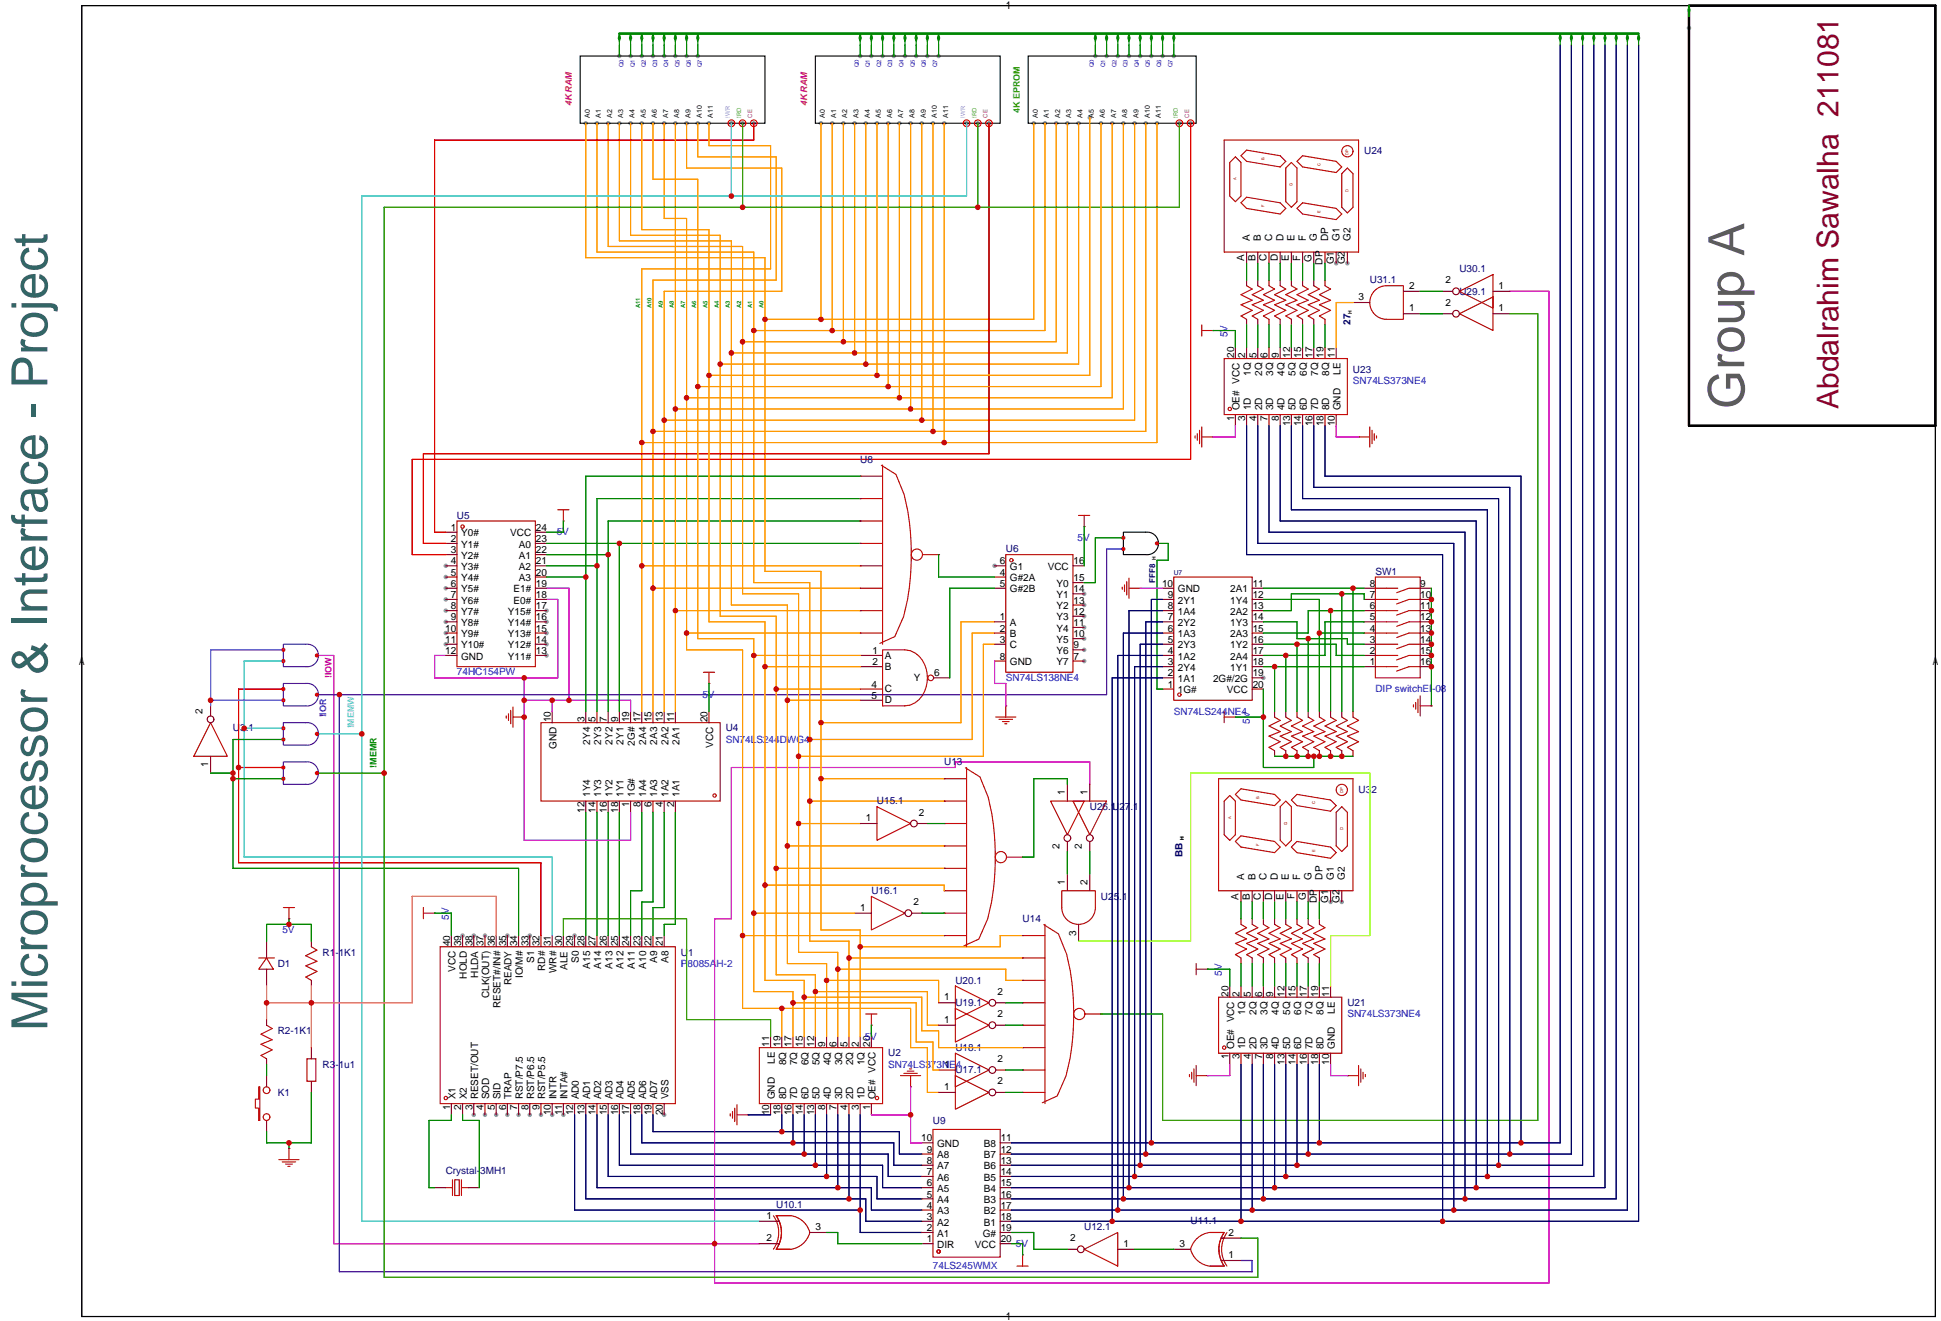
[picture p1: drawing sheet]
<svg xmlns="http://www.w3.org/2000/svg" width="440mm" height="299mm" viewBox="0 0 440 299" stroke-linecap="round" stroke-linejoin="round" font-family="sans-serif">
<defs><g id="words">
<text font-size="11.3" fill="#636" x="395.6" y="92.7" transform="rotate(-90 395.6 92.7)">Group A</text>
<text font-size="11.3" fill="#366" x="10.7" y="233.7" transform="rotate(-90 10.7 233.7)">Microprocessor &amp; Interface - Project</text>
<text font-size="6.8" fill="#603" x="417" y="92.7" transform="rotate(-90 417 92.7)">Abdalrahim Sawalha 211081</text>
<g font-size="2.3" fill="#000080">
<text x="309.4" y="35">U24</text>
<text x="310.6" y="64.2">U31.1</text>
<text x="331" y="61.7">U30.1</text>
<text x="331" y="66.8">U29.1</text>
<text x="306.8" y="84.5">U23</text>
<text x="195.1" y="104.9">U8</text>
<text x="103.6" y="117.6">U5</text>
<text x="228.1" y="125.2">U6</text>
<text x="311.9" y="130.3">SW1</text>
<text x="52.8" y="165.8">U3.1</text>
<text x="164.6" y="165.8">U4</text>
<text x="214.1" y="173.4">U13</text>
<text x="308.1" y="179.8">U32</text>
<text x="198.9" y="182.3">U15.1</text>
<text x="247.1" y="183.6">U26.1</text>
<text x="252.2" y="183.6">U27.1</text>
<text x="197.6" y="202.7">U16.1</text>
<text x="249.7" y="203.9">U25.1</text>
<text x="231.9" y="209">U14</text>
<text x="63" y="219.2">D1</text>
<text x="73.2" y="216.6">R1-1K1</text>
<text x="154.4" y="216.6">U1</text>
<text x="216.7" y="223">U20.1</text>
<text x="216.7" y="228.1">U19.1</text>
<text x="305.6" y="228.1">U21</text>
<text x="63" y="234.4">R2-1K1</text>
<text x="201.4" y="239.5">U2</text>
<text x="216.7" y="238.2">U18.1</text>
<text x="73.2" y="242">R3-1u1</text>
<text x="216.7" y="243.3">U17.1</text>
<text x="63" y="248.4">K1</text>
<text x="211.6" y="254.7">U9</text>
<text x="101.1" y="266.2">Crystal-3MH1</text>
<text x="176" y="273.8">U10.1</text>
<text x="245.9" y="278.9">U12.1</text>
<text x="270" y="277.6">U11.1</text>
</g>
<g font-size="2.3">
<text x="282.2" y="59.2" transform="rotate(-90 282.2 59.2)">A</text>
<text x="283.4" y="54.6" transform="rotate(-90 283.4 54.6)">A</text>
<text x="284.7" y="59.2" transform="rotate(-90 284.7 59.2)">B</text>
<text x="286" y="54.6" transform="rotate(-90 286 54.6)">B</text>
<text x="287.2" y="59.2" transform="rotate(-90 287.2 59.2)">C</text>
<text x="288.5" y="54.6" transform="rotate(-90 288.5 54.6)">C</text>
<text x="289.8" y="59.2" transform="rotate(-90 289.8 59.2)">D</text>
<text x="291" y="54.6" transform="rotate(-90 291 54.6)">D</text>
<text x="292.3" y="59.2" transform="rotate(-90 292.3 59.2)">E</text>
<text x="293.6" y="54.6" transform="rotate(-90 293.6 54.6)">E</text>
<text x="294.9" y="59.1" transform="rotate(-90 294.9 59.1)">F</text>
<text x="296.1" y="54.6" transform="rotate(-90 296.1 54.6)">F</text>
<text x="297.4" y="59.3" transform="rotate(-90 297.4 59.3)">G</text>
<text x="298.7" y="54.6" transform="rotate(-90 298.7 54.6)">G</text>
<text x="299.9" y="60" transform="rotate(-90 299.9 60)">DP</text>
<text x="301.2" y="54.6" transform="rotate(-90 301.2 54.6)">DP</text>
<text x="302.5" y="59.9" transform="rotate(-90 302.5 59.9)">G1</text>
<text x="303.7" y="54.6" transform="rotate(-90 303.7 54.6)">G1</text>
<text x="305" y="59.9" transform="rotate(-90 305 59.9)">G2</text>
<text x="306.3" y="54.6" transform="rotate(-90 306.3 54.6)">G2</text>
<text x="319.5" y="65.5">2</text>
<text x="327.8" y="64.2">2</text>
<text x="339.9" y="65.5">1</text>
<text x="308.1" y="68">3</text>
<text x="319.5" y="70.6">1</text>
<text x="327.8" y="69.3">2</text>
<text x="339.9" y="70.6">1</text>
<text x="279.9" y="81.2" transform="rotate(-90 279.9 81.2)">20</text>
<text x="282.4" y="81.2" transform="rotate(-90 282.4 81.2)">2</text>
<text x="284.9" y="81.2" transform="rotate(-90 284.9 81.2)">5</text>
<text x="287.5" y="81.2" transform="rotate(-90 287.5 81.2)">6</text>
<text x="290" y="81.2" transform="rotate(-90 290 81.2)">9</text>
<text x="292.6" y="81.2" transform="rotate(-90 292.6 81.2)">12</text>
<text x="295.1" y="81.2" transform="rotate(-90 295.1 81.2)">15</text>
<text x="297.6" y="81.2" transform="rotate(-90 297.6 81.2)">17</text>
<text x="300.2" y="81.2" transform="rotate(-90 300.2 81.2)">19</text>
<text x="302.7" y="81.2" transform="rotate(-90 302.7 81.2)">11</text>
<text x="283.7" y="85.2" transform="rotate(-90 283.7 85.2)">1Q</text>
<text x="286.2" y="85.2" transform="rotate(-90 286.2 85.2)">2Q</text>
<text x="288.7" y="85.2" transform="rotate(-90 288.7 85.2)">3Q</text>
<text x="291.3" y="85.2" transform="rotate(-90 291.3 85.2)">4Q</text>
<text x="293.8" y="85.2" transform="rotate(-90 293.8 85.2)">5Q</text>
<text x="296.4" y="85.2" transform="rotate(-90 296.4 85.2)">6Q</text>
<text x="298.9" y="85.2" transform="rotate(-90 298.9 85.2)">7Q</text>
<text x="301.4" y="85.2" transform="rotate(-90 301.4 85.2)">8Q</text>
<text x="304" y="85" transform="rotate(-90 304 85)">LE</text>
<text x="279.9" y="95.4" transform="rotate(-90 279.9 95.4)">1</text>
<text x="281.1" y="93" transform="rotate(-90 281.1 93)">OE# VCC</text>
<text x="282.4" y="95.4" transform="rotate(-90 282.4 95.4)">3</text>
<text x="283.7" y="93" transform="rotate(-90 283.7 93)">1D</text>
<text x="284.9" y="95.4" transform="rotate(-90 284.9 95.4)">4</text>
<text x="286.2" y="93" transform="rotate(-90 286.2 93)">2D</text>
<text x="287.5" y="95.4" transform="rotate(-90 287.5 95.4)">7</text>
<text x="288.7" y="93" transform="rotate(-90 288.7 93)">3D</text>
<text x="290" y="95.4" transform="rotate(-90 290 95.4)">8</text>
<text x="291.3" y="93" transform="rotate(-90 291.3 93)">4D</text>
<text x="293.8" y="93" transform="rotate(-90 293.8 93)">5D</text>
<text x="296.4" y="93" transform="rotate(-90 296.4 93)">6D</text>
<text x="298.9" y="93" transform="rotate(-90 298.9 93)">7D</text>
<text x="301.4" y="93" transform="rotate(-90 301.4 93)">8D</text>
<text x="304" y="93" transform="rotate(-90 304 93)">GND</text>
<text x="292.6" y="96.6" transform="rotate(-90 292.6 96.6)">13</text>
<text x="295.1" y="96.6" transform="rotate(-90 295.1 96.6)">14</text>
<text x="297.6" y="96.6" transform="rotate(-90 297.6 96.6)">16</text>
<text x="300.2" y="96.6" transform="rotate(-90 300.2 96.6)">18</text>
<text x="302.7" y="96.6" transform="rotate(-90 302.7 96.6)">10</text>
<text x="102.2" y="120.3">1</text>
<text x="102.2" y="122.9">2</text>
<text x="102.2" y="125.4">3</text>
<text x="104.6" y="121.6">Y0#</text>
<text x="104.6" y="124.1">Y1#</text>
<text x="115.7" y="121.6">VCC</text>
<text x="117.7" y="124.1">A0</text>
<text x="121.5" y="125.4">22</text>
<text x="121.5" y="122.9">23</text>
<text x="121.5" y="120.3">24</text>
<text x="102.2" y="128">4</text>
<text x="102.2" y="130.5">5</text>
<text x="104.6" y="126.7">Y2#</text>
<text x="104.6" y="129.2">Y3#</text>
<text x="104.6" y="131.8">Y4#</text>
<text x="117.7" y="131.8">A3</text>
<text x="117.7" y="129.2">A2</text>
<text x="117.7" y="126.7">A1</text>
<text x="121.5" y="130.5">20</text>
<text x="121.5" y="128">21</text>
<text x="226.7" y="128">6</text>
<text x="226.7" y="130.5">4</text>
<text x="229" y="129.2">G1</text>
<text x="229" y="131.8">G#2A</text>
<text x="237.6" y="129.2">VCC</text>
<text x="243.5" y="131.8">15</text>
<text x="243.5" y="128">16</text>
<text x="102.2" y="133">6</text>
<text x="102.2" y="135.6">7</text>
<text x="104.6" y="134.3">Y5#</text>
<text x="104.6" y="136.8">Y6#</text>
<text x="116.4" y="136.8">E0#</text>
<text x="116.4" y="134.3">E1#</text>
<text x="121.5" y="135.6">18</text>
<text x="121.5" y="133">19</text>
<text x="226.7" y="133">5</text>
<text x="229" y="134.3">G#2B</text>
<text x="239.6" y="133">Y0</text>
<text x="239.6" y="135.6">Y1</text>
<text x="243.5" y="134.3">14</text>
<text x="243.5" y="136.8">13</text>
<text x="263.5" y="133">10</text>
<text x="264.8" y="135.6">9</text>
<text x="267.1" y="136.8">2Y1</text>
<text x="267.1" y="134.3">GND</text>
<text x="279" y="134.3">2A1</text>
<text x="279" y="136.8">1Y4</text>
<text x="284.1" y="133">11</text>
<text x="284.1" y="135.6">12</text>
<text x="310.7" y="135.6">7</text>
<text x="310.7" y="133">8</text>
<text x="322.1" y="133">9</text>
<text x="322.1" y="135.6">10</text>
<text x="101" y="143.2">10</text>
<text x="102.2" y="138.1">8</text>
<text x="102.2" y="140.7">9</text>
<text x="104.6" y="139.4">Y7#</text>
<text x="104.6" y="141.9">Y8#</text>
<text x="115.2" y="141.9">Y14#</text>
<text x="115.2" y="139.4">Y15#</text>
<text x="121.5" y="143.2">15</text>
<text x="121.5" y="140.7">16</text>
<text x="121.5" y="138.1">17</text>
<text x="226.7" y="140.7">1</text>
<text x="226.7" y="143.2">2</text>
<text x="229" y="141.9">A</text>
<text x="239.6" y="138.1">Y2</text>
<text x="239.6" y="140.7">Y3</text>
<text x="239.6" y="143.2">Y4</text>
<text x="243.5" y="139.4">12</text>
<text x="243.5" y="141.9">11</text>
<text x="264.8" y="143.2">6</text>
<text x="264.8" y="140.7">7</text>
<text x="264.8" y="138.1">8</text>
<text x="267.1" y="141.9">2Y2</text>
<text x="267.1" y="139.4">1A4</text>
<text x="279" y="139.4">2A2</text>
<text x="279" y="141.9">1Y3</text>
<text x="284.1" y="138.1">13</text>
<text x="284.1" y="140.7">14</text>
<text x="284.1" y="143.2">15</text>
<text x="310.7" y="140.7">5</text>
<text x="310.7" y="138.1">6</text>
<text x="310.7" y="143.2">4</text>
<text x="322.1" y="138.1">11</text>
<text x="322.1" y="140.7">12</text>
<text x="322.1" y="143.2">13</text>
<text x="101" y="145.7">11</text>
<text x="101" y="148.3">12</text>
<text x="104.6" y="144.5">Y9#</text>
<text x="104.6" y="147">Y10#</text>
<text x="104.6" y="149.5">GND</text>
<text x="115.2" y="149.5">Y11#</text>
<text x="115.2" y="147">Y12#</text>
<text x="115.2" y="144.5">Y13#</text>
<text x="121.5" y="148.3">13</text>
<text x="121.5" y="145.7">14</text>
<text x="197.9" y="148.3">1</text>
<text x="200.7" y="149.3">A</text>
<text x="226.7" y="145.7">3</text>
<text x="226.7" y="149.5">8</text>
<text x="229" y="144.5">B</text>
<text x="229" y="147">C</text>
<text x="239.6" y="145.7">Y5</text>
<text x="239.6" y="148.3">Y6</text>
<text x="243.5" y="144.5">10</text>
<text x="243.5" y="147">9</text>
<text x="243.5" y="149.5">7</text>
<text x="264.8" y="148.3">4</text>
<text x="264.8" y="145.7">5</text>
<text x="267.1" y="149.5">1A2</text>
<text x="267.1" y="147">2Y3</text>
<text x="267.1" y="144.5">1A3</text>
<text x="279" y="144.5">2A3</text>
<text x="279" y="147">1Y2</text>
<text x="279" y="149.5">2A4</text>
<text x="284.1" y="145.7">16</text>
<text x="284.1" y="148.3">17</text>
<text x="310.7" y="148.3">2</text>
<text x="310.7" y="145.7">3</text>
<text x="322.1" y="145.7">14</text>
<text x="322.1" y="148.3">15</text>
<text x="197.6" y="155.9">4</text>
<text x="197.9" y="150.8">2</text>
<text x="200.7" y="151.8">B</text>
<text x="207.3" y="154.4">Y</text>
<text x="211.8" y="153.4">6</text>
<text x="229" y="150.8">GND</text>
<text x="239.6" y="150.8">Y7</text>
<text x="264.8" y="155.9">1</text>
<text x="264.8" y="153.4">2</text>
<text x="264.8" y="150.8">3</text>
<text x="267.1" y="154.6">1A1</text>
<text x="267.1" y="152.1">2Y4</text>
<text x="275.1" y="154.6">2G#/2G</text>
<text x="279" y="152.1">1Y1</text>
<text x="284.1" y="150.8">18</text>
<text x="284.1" y="153.4">19</text>
<text x="284.1" y="155.9">20</text>
<text x="310.7" y="150.8">1</text>
<text x="322.1" y="150.8">16</text>
<text x="45.9" y="161.9" transform="rotate(-90 45.9 161.9)">2</text>
<text x="197.6" y="158.4">5</text>
<text x="200.7" y="159.5">D</text>
<text x="200.7" y="156.9">C</text>
<text x="267.1" y="157.2">1G#</text>
<text x="278.2" y="157.2">VCC</text>
<text x="124.9" y="163.7" transform="rotate(-90 124.9 163.7)">10</text>
<text x="132.5" y="163.7" transform="rotate(-90 132.5 163.7)">3</text>
<text x="135.1" y="163.7" transform="rotate(-90 135.1 163.7)">5</text>
<text x="137.6" y="163.7" transform="rotate(-90 137.6 163.7)">7</text>
<text x="140.2" y="163.7" transform="rotate(-90 140.2 163.7)">9</text>
<text x="142.7" y="163.7" transform="rotate(-90 142.7 163.7)">19</text>
<text x="145.2" y="163.7" transform="rotate(-90 145.2 163.7)">17</text>
<text x="147.8" y="163.7" transform="rotate(-90 147.8 163.7)">15</text>
<text x="150.3" y="163.7" transform="rotate(-90 150.3 163.7)">13</text>
<text x="152.9" y="163.7" transform="rotate(-90 152.9 163.7)">11</text>
<text x="160.5" y="163.7" transform="rotate(-90 160.5 163.7)">20</text>
<text x="47.2" y="174" transform="rotate(-90 47.2 174)">1</text>
<text x="126.2" y="169.8" transform="rotate(-90 126.2 169.8)">GND</text>
<text x="133.8" y="168.8" transform="rotate(-90 133.8 168.8)">2Y4</text>
<text x="136.3" y="168.8" transform="rotate(-90 136.3 168.8)">2Y3</text>
<text x="138.9" y="168.8" transform="rotate(-90 138.9 168.8)">2Y2</text>
<text x="141.4" y="168.8" transform="rotate(-90 141.4 168.8)">2Y1</text>
<text x="144" y="169.1" transform="rotate(-90 144 169.1)">2G#</text>
<text x="146.5" y="168.8" transform="rotate(-90 146.5 168.8)">2A4</text>
<text x="149" y="168.8" transform="rotate(-90 149 168.8)">2A3</text>
<text x="151.6" y="168.8" transform="rotate(-90 151.6 168.8)">2A2</text>
<text x="154.1" y="168.8" transform="rotate(-90 154.1 168.8)">2A1</text>
<text x="161.7" y="169.6" transform="rotate(-90 161.7 169.6)">VCC</text>
<text x="132.5" y="184.3" transform="rotate(-90 132.5 184.3)">12</text>
<text x="133.8" y="180.7" transform="rotate(-90 133.8 180.7)">1Y4</text>
<text x="135.1" y="184.3" transform="rotate(-90 135.1 184.3)">14</text>
<text x="136.3" y="180.7" transform="rotate(-90 136.3 180.7)">1Y3</text>
<text x="137.6" y="184.3" transform="rotate(-90 137.6 184.3)">16</text>
<text x="138.9" y="180.7" transform="rotate(-90 138.9 180.7)">1Y2</text>
<text x="140.2" y="184.3" transform="rotate(-90 140.2 184.3)">18</text>
<text x="141.4" y="180.7" transform="rotate(-90 141.4 180.7)">1Y1</text>
<text x="142.7" y="183" transform="rotate(-90 142.7 183)">1</text>
<text x="144" y="180.7" transform="rotate(-90 144 180.7)">1G#</text>
<text x="145.2" y="183" transform="rotate(-90 145.2 183)">8</text>
<text x="146.5" y="180.7" transform="rotate(-90 146.5 180.7)">1A4</text>
<text x="147.8" y="183" transform="rotate(-90 147.8 183)">6</text>
<text x="149" y="180.7" transform="rotate(-90 149 180.7)">1A3</text>
<text x="150.3" y="183" transform="rotate(-90 150.3 183)">4</text>
<text x="151.6" y="180.7" transform="rotate(-90 151.6 180.7)">1A2</text>
<text x="152.9" y="183" transform="rotate(-90 152.9 183)">2</text>
<text x="154.1" y="180.7" transform="rotate(-90 154.1 180.7)">1A1</text>
<text x="208.4" y="184.9">2</text>
<text x="241.5" y="180.3" transform="rotate(-90 241.5 180.3)">1</text>
<text x="246.6" y="180.3" transform="rotate(-90 246.6 180.3)">1</text>
<text x="196.3" y="186.1">1</text>
<text x="240.2" y="192.4" transform="rotate(-90 240.2 192.4)">2</text>
<text x="245.3" y="192.4" transform="rotate(-90 245.3 192.4)">2</text>
<text x="241.5" y="200.7" transform="rotate(-90 241.5 200.7)">1</text>
<text x="246.6" y="200.7" transform="rotate(-90 246.6 200.7)">2</text>
<text x="280.9" y="204" transform="rotate(-90 280.9 204)">A</text>
<text x="282.2" y="199.4" transform="rotate(-90 282.2 199.4)">A</text>
<text x="283.4" y="204" transform="rotate(-90 283.4 204)">B</text>
<text x="284.7" y="199.4" transform="rotate(-90 284.7 199.4)">B</text>
<text x="287.2" y="199.4" transform="rotate(-90 287.2 199.4)">C</text>
<text x="289.8" y="199.4" transform="rotate(-90 289.8 199.4)">D</text>
<text x="291" y="204" transform="rotate(-90 291 204)">E</text>
<text x="292.3" y="199.4" transform="rotate(-90 292.3 199.4)">E</text>
<text x="293.6" y="203.9" transform="rotate(-90 293.6 203.9)">F</text>
<text x="294.9" y="199.4" transform="rotate(-90 294.9 199.4)">F</text>
<text x="297.4" y="199.4" transform="rotate(-90 297.4 199.4)">G</text>
<text x="299.9" y="199.4" transform="rotate(-90 299.9 199.4)">DP</text>
<text x="302.5" y="199.4" transform="rotate(-90 302.5 199.4)">G1</text>
<text x="305" y="199.4" transform="rotate(-90 305 199.4)">G2</text>
<text x="195.1" y="206.5">1</text>
<text x="207.1" y="205.2">2</text>
<text x="286" y="204" transform="rotate(-90 286 204)">C</text>
<text x="288.5" y="204" transform="rotate(-90 288.5 204)">D</text>
<text x="296.1" y="204.1" transform="rotate(-90 296.1 204.1)">G</text>
<text x="298.7" y="204.8" transform="rotate(-90 298.7 204.8)">DP</text>
<text x="301.2" y="204.7" transform="rotate(-90 301.2 204.7)">G1</text>
<text x="303.7" y="204.7" transform="rotate(-90 303.7 204.7)">G2</text>
<text x="102.1" y="214.5" transform="rotate(-90 102.1 214.5)">40</text>
<text x="104.6" y="214.5" transform="rotate(-90 104.6 214.5)">39</text>
<text x="107.1" y="214.5" transform="rotate(-90 107.1 214.5)">38</text>
<text x="109.7" y="214.5" transform="rotate(-90 109.7 214.5)">37</text>
<text x="112.2" y="214.5" transform="rotate(-90 112.2 214.5)">36</text>
<text x="114.8" y="214.5" transform="rotate(-90 114.8 214.5)">35</text>
<text x="117.3" y="214.5" transform="rotate(-90 117.3 214.5)">34</text>
<text x="119.8" y="214.5" transform="rotate(-90 119.8 214.5)">33</text>
<text x="122.4" y="214.5" transform="rotate(-90 122.4 214.5)">32</text>
<text x="124.9" y="214.5" transform="rotate(-90 124.9 214.5)">31</text>
<text x="127.5" y="214.5" transform="rotate(-90 127.5 214.5)">30</text>
<text x="130" y="214.5" transform="rotate(-90 130 214.5)">29</text>
<text x="132.5" y="214.5" transform="rotate(-90 132.5 214.5)">28</text>
<text x="135.1" y="214.5" transform="rotate(-90 135.1 214.5)">27</text>
<text x="137.6" y="214.5" transform="rotate(-90 137.6 214.5)">26</text>
<text x="140.2" y="214.5" transform="rotate(-90 140.2 214.5)">25</text>
<text x="142.7" y="214.5" transform="rotate(-90 142.7 214.5)">24</text>
<text x="145.2" y="214.5" transform="rotate(-90 145.2 214.5)">23</text>
<text x="147.8" y="214.5" transform="rotate(-90 147.8 214.5)">22</text>
<text x="150.3" y="214.5" transform="rotate(-90 150.3 214.5)">21</text>
<text x="244.1" y="212.1" transform="rotate(-90 244.1 212.1)">3</text>
<text x="103.3" y="220.4" transform="rotate(-90 103.3 220.4)">VCC</text>
<text x="105.9" y="221.9" transform="rotate(-90 105.9 221.9)">HOLD</text>
<text x="108.4" y="221.6" transform="rotate(-90 108.4 221.6)">HLDA</text>
<text x="118.6" y="221.7" transform="rotate(-90 118.6 221.7)">IO/M#</text>
<text x="121.1" y="218.3" transform="rotate(-90 121.1 218.3)">S1</text>
<text x="123.6" y="220.1" transform="rotate(-90 123.6 220.1)">RD#</text>
<text x="126.2" y="220.6" transform="rotate(-90 126.2 220.6)">WR#</text>
<text x="128.7" y="219.9" transform="rotate(-90 128.7 219.9)">ALE</text>
<text x="131.3" y="218.3" transform="rotate(-90 131.3 218.3)">S0</text>
<text x="133.8" y="219.6" transform="rotate(-90 133.8 219.6)">A15</text>
<text x="136.3" y="219.6" transform="rotate(-90 136.3 219.6)">A14</text>
<text x="138.9" y="219.6" transform="rotate(-90 138.9 219.6)">A13</text>
<text x="141.4" y="219.6" transform="rotate(-90 141.4 219.6)">A12</text>
<text x="144" y="219.6" transform="rotate(-90 144 219.6)">A11</text>
<text x="146.5" y="219.6" transform="rotate(-90 146.5 219.6)">A10</text>
<text x="149" y="218.3" transform="rotate(-90 149 218.3)">A9</text>
<text x="151.6" y="218.3" transform="rotate(-90 151.6 218.3)">A8</text>
<text x="110.9" y="226.3" transform="rotate(-90 110.9 226.3)">CLK(OUT)</text>
<text x="116" y="223.4" transform="rotate(-90 116 223.4)">READY</text>
<text x="214.1" y="226.8">1</text>
<text x="226.2" y="225.5">2</text>
<text x="278.6" y="225.9" transform="rotate(-90 278.6 225.9)">20</text>
<text x="281.1" y="225.9" transform="rotate(-90 281.1 225.9)">2</text>
<text x="283.7" y="225.9" transform="rotate(-90 283.7 225.9)">5</text>
<text x="286.2" y="225.9" transform="rotate(-90 286.2 225.9)">6</text>
<text x="288.7" y="225.9" transform="rotate(-90 288.7 225.9)">9</text>
<text x="291.3" y="225.9" transform="rotate(-90 291.3 225.9)">12</text>
<text x="293.8" y="225.9" transform="rotate(-90 293.8 225.9)">15</text>
<text x="296.4" y="225.9" transform="rotate(-90 296.4 225.9)">17</text>
<text x="298.9" y="225.9" transform="rotate(-90 298.9 225.9)">19</text>
<text x="301.4" y="225.9" transform="rotate(-90 301.4 225.9)">11</text>
<text x="113.5" y="228.6" transform="rotate(-90 113.5 228.6)">RESET#/IN#</text>
<text x="214.1" y="231.9">1</text>
<text x="226.2" y="230.6">2</text>
<text x="282.4" y="230" transform="rotate(-90 282.4 230)">1Q</text>
<text x="284.9" y="230" transform="rotate(-90 284.9 230)">2Q</text>
<text x="287.5" y="230" transform="rotate(-90 287.5 230)">3Q</text>
<text x="290" y="230" transform="rotate(-90 290 230)">4Q</text>
<text x="292.6" y="230" transform="rotate(-90 292.6 230)">5Q</text>
<text x="295.1" y="230" transform="rotate(-90 295.1 230)">6Q</text>
<text x="297.6" y="230" transform="rotate(-90 297.6 230)">7Q</text>
<text x="300.2" y="230" transform="rotate(-90 300.2 230)">8Q</text>
<text x="302.7" y="229.8" transform="rotate(-90 302.7 229.8)">LE</text>
<text x="174.4" y="237.4" transform="rotate(-90 174.4 237.4)">11</text>
<text x="177" y="237.4" transform="rotate(-90 177 237.4)">19</text>
<text x="179.5" y="237.4" transform="rotate(-90 179.5 237.4)">17</text>
<text x="182.1" y="237.4" transform="rotate(-90 182.1 237.4)">15</text>
<text x="184.6" y="237.4" transform="rotate(-90 184.6 237.4)">12</text>
<text x="187.1" y="237.4" transform="rotate(-90 187.1 237.4)">9</text>
<text x="189.7" y="237.4" transform="rotate(-90 189.7 237.4)">6</text>
<text x="192.2" y="237.4" transform="rotate(-90 192.2 237.4)">5</text>
<text x="194.8" y="237.4" transform="rotate(-90 194.8 237.4)">2</text>
<text x="197.3" y="237.4" transform="rotate(-90 197.3 237.4)">20</text>
<text x="279.9" y="237.8" transform="rotate(-90 279.9 237.8)">OE# VCC</text>
<text x="282.4" y="237.8" transform="rotate(-90 282.4 237.8)">1D</text>
<text x="284.9" y="237.8" transform="rotate(-90 284.9 237.8)">2D</text>
<text x="287.5" y="237.8" transform="rotate(-90 287.5 237.8)">3D</text>
<text x="290" y="237.8" transform="rotate(-90 290 237.8)">4D</text>
<text x="292.6" y="237.8" transform="rotate(-90 292.6 237.8)">5D</text>
<text x="295.1" y="237.8" transform="rotate(-90 295.1 237.8)">6D</text>
<text x="297.6" y="237.8" transform="rotate(-90 297.6 237.8)">7D</text>
<text x="300.2" y="237.8" transform="rotate(-90 300.2 237.8)">8D</text>
<text x="302.7" y="237.8" transform="rotate(-90 302.7 237.8)">GND</text>
<text x="175.7" y="241.2" transform="rotate(-90 175.7 241.2)">LE</text>
<text x="178.3" y="241.5" transform="rotate(-90 178.3 241.5)">8Q</text>
<text x="180.8" y="241.5" transform="rotate(-90 180.8 241.5)">7Q</text>
<text x="183.3" y="241.5" transform="rotate(-90 183.3 241.5)">6Q</text>
<text x="185.9" y="241.5" transform="rotate(-90 185.9 241.5)">5Q</text>
<text x="188.4" y="241.5" transform="rotate(-90 188.4 241.5)">4Q</text>
<text x="191" y="241.5" transform="rotate(-90 191 241.5)">3Q</text>
<text x="193.5" y="241.5" transform="rotate(-90 193.5 241.5)">2Q</text>
<text x="196" y="241.5" transform="rotate(-90 196 241.5)">1Q</text>
<text x="214.1" y="242">1</text>
<text x="226.2" y="245.8">2</text>
<text x="226.2" y="240.8">2</text>
<text x="278.6" y="240.1" transform="rotate(-90 278.6 240.1)">1</text>
<text x="281.1" y="240.1" transform="rotate(-90 281.1 240.1)">3</text>
<text x="283.7" y="240.1" transform="rotate(-90 283.7 240.1)">4</text>
<text x="286.2" y="240.1" transform="rotate(-90 286.2 240.1)">7</text>
<text x="288.7" y="240.1" transform="rotate(-90 288.7 240.1)">8</text>
<text x="291.3" y="241.4" transform="rotate(-90 291.3 241.4)">13</text>
<text x="293.8" y="241.4" transform="rotate(-90 293.8 241.4)">14</text>
<text x="296.4" y="241.4" transform="rotate(-90 296.4 241.4)">16</text>
<text x="298.9" y="241.4" transform="rotate(-90 298.9 241.4)">18</text>
<text x="301.4" y="241.4" transform="rotate(-90 301.4 241.4)">10</text>
<text x="102.1" y="251.6" transform="rotate(-90 102.1 251.6)">1</text>
<text x="103.3" y="249.3" transform="rotate(-90 103.3 249.3)">X1</text>
<text x="104.6" y="251.6" transform="rotate(-90 104.6 251.6)">2</text>
<text x="105.9" y="249.3" transform="rotate(-90 105.9 249.3)">X2</text>
<text x="107.1" y="251.6" transform="rotate(-90 107.1 251.6)">3</text>
<text x="108.4" y="249.3" transform="rotate(-90 108.4 249.3)">RESET/OUT</text>
<text x="109.7" y="251.6" transform="rotate(-90 109.7 251.6)">4</text>
<text x="110.9" y="249.3" transform="rotate(-90 110.9 249.3)">SOD</text>
<text x="112.2" y="251.6" transform="rotate(-90 112.2 251.6)">5</text>
<text x="113.5" y="249.3" transform="rotate(-90 113.5 249.3)">SID</text>
<text x="114.8" y="251.6" transform="rotate(-90 114.8 251.6)">6</text>
<text x="116" y="249.3" transform="rotate(-90 116 249.3)">TRAP</text>
<text x="117.3" y="251.6" transform="rotate(-90 117.3 251.6)">7</text>
<text x="118.6" y="249.3" transform="rotate(-90 118.6 249.3)">RST/P7.5</text>
<text x="119.8" y="251.6" transform="rotate(-90 119.8 251.6)">8</text>
<text x="121.1" y="249.3" transform="rotate(-90 121.1 249.3)">RST/P6.5</text>
<text x="122.4" y="251.6" transform="rotate(-90 122.4 251.6)">9</text>
<text x="123.6" y="249.3" transform="rotate(-90 123.6 249.3)">RST/P5.5</text>
<text x="126.2" y="249.3" transform="rotate(-90 126.2 249.3)">INTR</text>
<text x="128.7" y="249.3" transform="rotate(-90 128.7 249.3)">INTA#</text>
<text x="131.3" y="249.3" transform="rotate(-90 131.3 249.3)">AD0</text>
<text x="133.8" y="249.3" transform="rotate(-90 133.8 249.3)">AD1</text>
<text x="136.3" y="249.3" transform="rotate(-90 136.3 249.3)">AD2</text>
<text x="138.9" y="249.3" transform="rotate(-90 138.9 249.3)">AD3</text>
<text x="141.4" y="249.3" transform="rotate(-90 141.4 249.3)">AD4</text>
<text x="144" y="249.3" transform="rotate(-90 144 249.3)">AD5</text>
<text x="146.5" y="249.3" transform="rotate(-90 146.5 249.3)">AD6</text>
<text x="149" y="249.3" transform="rotate(-90 149 249.3)">AD7</text>
<text x="151.6" y="249.3" transform="rotate(-90 151.6 249.3)">VSS</text>
<text x="175.7" y="249.3" transform="rotate(-90 175.7 249.3)">GND</text>
<text x="178.3" y="249.3" transform="rotate(-90 178.3 249.3)">8D</text>
<text x="180.8" y="249.3" transform="rotate(-90 180.8 249.3)">7D</text>
<text x="183.3" y="249.3" transform="rotate(-90 183.3 249.3)">6D</text>
<text x="185.9" y="249.3" transform="rotate(-90 185.9 249.3)">5D</text>
<text x="187.1" y="251.6" transform="rotate(-90 187.1 251.6)">8</text>
<text x="188.4" y="249.3" transform="rotate(-90 188.4 249.3)">4D</text>
<text x="189.7" y="251.6" transform="rotate(-90 189.7 251.6)">7</text>
<text x="191" y="249.3" transform="rotate(-90 191 249.3)">3D</text>
<text x="192.2" y="251.6" transform="rotate(-90 192.2 251.6)">4</text>
<text x="193.5" y="249.3" transform="rotate(-90 193.5 249.3)">2D</text>
<text x="194.8" y="251.6" transform="rotate(-90 194.8 251.6)">3</text>
<text x="196" y="249.3" transform="rotate(-90 196 249.3)">1D</text>
<text x="197.3" y="251.6" transform="rotate(-90 197.3 251.6)">1</text>
<text x="198.6" y="249.3" transform="rotate(-90 198.6 249.3)">OE# VCC</text>
<text x="214.1" y="247.1">1</text>
<text x="124.9" y="252.8" transform="rotate(-90 124.9 252.8)">10</text>
<text x="127.5" y="252.8" transform="rotate(-90 127.5 252.8)">11</text>
<text x="130" y="252.8" transform="rotate(-90 130 252.8)">12</text>
<text x="132.5" y="252.8" transform="rotate(-90 132.5 252.8)">13</text>
<text x="135.1" y="252.8" transform="rotate(-90 135.1 252.8)">14</text>
<text x="137.6" y="252.8" transform="rotate(-90 137.6 252.8)">15</text>
<text x="140.2" y="252.8" transform="rotate(-90 140.2 252.8)">16</text>
<text x="142.7" y="252.8" transform="rotate(-90 142.7 252.8)">17</text>
<text x="145.2" y="252.8" transform="rotate(-90 145.2 252.8)">18</text>
<text x="147.8" y="252.8" transform="rotate(-90 147.8 252.8)">19</text>
<text x="150.3" y="252.8" transform="rotate(-90 150.3 252.8)">20</text>
<text x="174.4" y="252.8" transform="rotate(-90 174.4 252.8)">10</text>
<text x="177" y="252.8" transform="rotate(-90 177 252.8)">18</text>
<text x="179.5" y="252.8" transform="rotate(-90 179.5 252.8)">16</text>
<text x="182.1" y="252.8" transform="rotate(-90 182.1 252.8)">14</text>
<text x="184.6" y="252.8" transform="rotate(-90 184.6 252.8)">13</text>
<text x="208.9" y="258.8">10</text>
<text x="210.2" y="263.8">8</text>
<text x="210.2" y="261.3">9</text>
<text x="212.5" y="262.6">A8</text>
<text x="212.5" y="260">GND</text>
<text x="223.1" y="260">B8</text>
<text x="223.1" y="262.6">B7</text>
<text x="226.9" y="258.8">11</text>
<text x="226.9" y="261.3">12</text>
<text x="226.9" y="263.8">13</text>
<text x="210.2" y="268.9">6</text>
<text x="210.2" y="266.4">7</text>
<text x="212.5" y="267.7">A6</text>
<text x="212.5" y="265.1">A7</text>
<text x="223.1" y="265.1">B6</text>
<text x="223.1" y="267.7">B5</text>
<text x="226.9" y="266.4">14</text>
<text x="226.9" y="268.9">15</text>
<text x="210.2" y="274">4</text>
<text x="210.2" y="271.5">5</text>
<text x="212.5" y="275.3">A3</text>
<text x="212.5" y="272.7">A4</text>
<text x="212.5" y="270.2">A5</text>
<text x="223.1" y="270.2">B4</text>
<text x="223.1" y="272.7">B3</text>
<text x="223.1" y="275.3">B2</text>
<text x="226.9" y="271.5">16</text>
<text x="226.9" y="274">17</text>
<text x="173.8" y="276.3">1</text>
<text x="173.8" y="281.4">2</text>
<text x="184.9" y="278.9">3</text>
<text x="210.2" y="281.6">1</text>
<text x="210.2" y="279.1">2</text>
<text x="210.2" y="276.5">3</text>
<text x="212.5" y="280.4">A1</text>
<text x="212.5" y="277.8">A2</text>
<text x="222.9" y="280.4">G#</text>
<text x="223.1" y="277.8">B1</text>
<text x="226.9" y="276.5">18</text>
<text x="226.9" y="279.1">19</text>
<text x="226.9" y="281.6">20</text>
<text x="242.7" y="281.4">2</text>
<text x="278.6" y="280.1">2</text>
<text x="212.5" y="282.9">DIR</text>
<text x="221.1" y="282.9">VCC</text>
<text x="254.8" y="282.7">1</text>
<text x="267.5" y="282.7">3</text>
<text x="278.6" y="285.2">1</text>
</g>
<g font-size="2.3" fill="#00f">
<text x="278.3" y="76.4" transform="rotate(-90 278.3 76.4)">5V</text>
<text x="306.8" y="87.1">SN74LS373NE4</text>
<text x="126.3" y="121.4">5V</text>
<text x="244.4" y="122.6">5V</text>
<text x="103.6" y="153.1">74HC154PW</text>
<text x="228.1" y="154.4">SN74LS138NE4</text>
<text x="159.3" y="158.2">5V</text>
<text x="311.9" y="156.9">DIP switchEI-08</text>
<text x="266.2" y="162">SN74LS244NE4</text>
<text x="283.4" y="164.1" transform="rotate(-90 283.4 164.1)">5V</text>
<text x="164.6" y="168.4">SN74LS244DWG4</text>
<text x="101.8" y="208.5" transform="rotate(-90 101.8 208.5)">5V</text>
<text x="64" y="211.5">5V</text>
<text x="154.4" y="219.2">P8085AH-2</text>
<text x="277.1" y="221.2" transform="rotate(-90 277.1 221.2)">5V</text>
<text x="305.6" y="230.6">SN74LS373NE4</text>
<text x="196.1" y="235.7">5V</text>
<text x="201.4" y="242">SN74LS373NE4</text>
<text x="211.6" y="287.7">74LS245WMX</text>
<text x="230.4" y="282.7">5V</text>
</g>
<g font-size="2.3" fill="#006">
<text x="306.3" y="73.7" transform="rotate(-90 306.3 73.7)">27</text>
<text x="268.2" y="194.3" transform="rotate(-90 268.2 194.3)">BB</text>
</g>
<g font-size="2" fill="#f06">
<text x="129.7" y="24.1" transform="rotate(-90 129.7 24.1)">4K RAM</text>
<text x="183" y="24.1" transform="rotate(-90 183 24.1)">4K RAM</text>
</g>
<text font-size="2" fill="#3c0" x="231.3" y="25.6" transform="rotate(-90 231.3 25.6)">4K EPROM</text>
<text font-size="2" fill="#c09" x="75.2" y="153.7" transform="rotate(-90 75.2 153.7)">!IOW</text>
<text font-size="2" fill="#30f" x="73.9" y="162.6" transform="rotate(-90 73.9 162.6)">!IOR</text>
<text font-size="2" fill="#6cf" x="80.3" y="165.1" transform="rotate(-90 80.3 165.1)">!MEMW</text>
<text font-size="2" fill="#090" x="85.4" y="174" transform="rotate(-90 85.4 174)">!MEMR</text>
<text font-size="1.8" fill="#006" x="261.9" y="132.1" transform="rotate(-90 261.9 132.1)">FFF8</text>
<g font-size="1.6">
<text x="133.7" y="26.7" transform="rotate(-90 133.7 26.7)">A0</text>
<text x="136.3" y="26.7" transform="rotate(-90 136.3 26.7)">A1</text>
<text x="138.8" y="26.7" transform="rotate(-90 138.8 26.7)">A2</text>
<text x="141.4" y="26.7" transform="rotate(-90 141.4 26.7)">A3</text>
<text x="143.9" y="26.7" transform="rotate(-90 143.9 26.7)">A4</text>
<text x="146.4" y="26.7" transform="rotate(-90 146.4 26.7)">A5</text>
<text x="149" y="26.7" transform="rotate(-90 149 26.7)">A6</text>
<text x="151.5" y="26.7" transform="rotate(-90 151.5 26.7)">A7</text>
<text x="154.1" y="26.7" transform="rotate(-90 154.1 26.7)">A8</text>
<text x="156.6" y="26.7" transform="rotate(-90 156.6 26.7)">A9</text>
<text x="159.1" y="26.7" transform="rotate(-90 159.1 26.7)">A10</text>
<text x="161.7" y="26.7" transform="rotate(-90 161.7 26.7)">A11</text>
<text x="187.1" y="26.7" transform="rotate(-90 187.1 26.7)">A0</text>
<text x="189.6" y="26.7" transform="rotate(-90 189.6 26.7)">A1</text>
<text x="192.2" y="26.7" transform="rotate(-90 192.2 26.7)">A2</text>
<text x="194.7" y="26.7" transform="rotate(-90 194.7 26.7)">A3</text>
<text x="197.2" y="26.7" transform="rotate(-90 197.2 26.7)">A4</text>
<text x="199.8" y="26.7" transform="rotate(-90 199.8 26.7)">A5</text>
<text x="202.3" y="26.7" transform="rotate(-90 202.3 26.7)">A6</text>
<text x="204.9" y="26.7" transform="rotate(-90 204.9 26.7)">A7</text>
<text x="207.4" y="26.7" transform="rotate(-90 207.4 26.7)">A8</text>
<text x="209.9" y="26.7" transform="rotate(-90 209.9 26.7)">A9</text>
<text x="212.5" y="26.7" transform="rotate(-90 212.5 26.7)">A10</text>
<text x="215" y="26.7" transform="rotate(-90 215 26.7)">A11</text>
<text x="235.3" y="26.7" transform="rotate(-90 235.3 26.7)">A0</text>
<text x="237.9" y="26.7" transform="rotate(-90 237.9 26.7)">A1</text>
<text x="240.4" y="26.7" transform="rotate(-90 240.4 26.7)">A2</text>
<text x="243" y="26.7" transform="rotate(-90 243 26.7)">A3</text>
<text x="245.5" y="26.7" transform="rotate(-90 245.5 26.7)">A4</text>
<text x="248" y="26.7" transform="rotate(-90 248 26.7)">A5</text>
<text x="250.6" y="26.7" transform="rotate(-90 250.6 26.7)">A6</text>
<text x="253.1" y="26.7" transform="rotate(-90 253.1 26.7)">A7</text>
<text x="255.7" y="26.7" transform="rotate(-90 255.7 26.7)">A8</text>
<text x="258.2" y="26.7" transform="rotate(-90 258.2 26.7)">A9</text>
<text x="260.7" y="26.7" transform="rotate(-90 260.7 26.7)">A10</text>
<text x="263.3" y="26.7" transform="rotate(-90 263.3 26.7)">A11</text>
</g>
<text font-size="1.5" fill="#000080" x="266.2" y="130.4">U7</text>
<g font-size="1.4" fill="#30f">
<text x="141.4" y="15.2" transform="rotate(-90 141.4 15.2)">Q0</text>
<text x="143.9" y="15.2" transform="rotate(-90 143.9 15.2)">Q1</text>
<text x="146.5" y="15.2" transform="rotate(-90 146.5 15.2)">Q2</text>
<text x="149" y="15.2" transform="rotate(-90 149 15.2)">Q3</text>
<text x="151.6" y="15.2" transform="rotate(-90 151.6 15.2)">Q4</text>
<text x="154.1" y="15.2" transform="rotate(-90 154.1 15.2)">Q5</text>
<text x="156.6" y="15.2" transform="rotate(-90 156.6 15.2)">Q6</text>
<text x="159.2" y="15.2" transform="rotate(-90 159.2 15.2)">Q7</text>
<text x="194.7" y="15.2" transform="rotate(-90 194.7 15.2)">Q0</text>
<text x="197.3" y="15.2" transform="rotate(-90 197.3 15.2)">Q1</text>
<text x="199.8" y="15.2" transform="rotate(-90 199.8 15.2)">Q2</text>
<text x="202.4" y="15.2" transform="rotate(-90 202.4 15.2)">Q3</text>
<text x="204.9" y="15.2" transform="rotate(-90 204.9 15.2)">Q4</text>
<text x="207.4" y="15.2" transform="rotate(-90 207.4 15.2)">Q5</text>
<text x="210" y="15.2" transform="rotate(-90 210 15.2)">Q6</text>
<text x="212.5" y="15.2" transform="rotate(-90 212.5 15.2)">Q7</text>
<text x="248.1" y="15.2" transform="rotate(-90 248.1 15.2)">Q0</text>
<text x="250.6" y="15.2" transform="rotate(-90 250.6 15.2)">Q1</text>
<text x="253.2" y="15.2" transform="rotate(-90 253.2 15.2)">Q2</text>
<text x="255.7" y="15.2" transform="rotate(-90 255.7 15.2)">Q3</text>
<text x="258.2" y="15.2" transform="rotate(-90 258.2 15.2)">Q4</text>
<text x="260.8" y="15.2" transform="rotate(-90 260.8 15.2)">Q5</text>
<text x="263.3" y="15.2" transform="rotate(-90 263.3 15.2)">Q6</text>
<text x="265.9" y="15.2" transform="rotate(-90 265.9 15.2)">Q7</text>
</g>
<g font-size="1.4" fill="#69f">
<text x="165.5" y="26.7" transform="rotate(-90 165.5 26.7)">!WR</text>
<text x="218.9" y="26.7" transform="rotate(-90 218.9 26.7)">!WR</text>
</g>
<g font-size="1.4" fill="#693">
<text x="168.1" y="26.7" transform="rotate(-90 168.1 26.7)">!RD</text>
<text x="221.4" y="26.7" transform="rotate(-90 221.4 26.7)">!RD</text>
<text x="267.1" y="26.7" transform="rotate(-90 267.1 26.7)">!RD</text>
</g>
<g font-size="1.4" fill="#936">
<text x="170.6" y="26.7" transform="rotate(-90 170.6 26.7)">CE</text>
<text x="224" y="26.7" transform="rotate(-90 224 26.7)">CE</text>
<text x="269.7" y="26.7" transform="rotate(-90 269.7 26.7)">CE</text>
</g>
<g font-size="1.4" fill="#0c0">
<text x="145.2" y="69.8" transform="rotate(-90 145.2 69.8)">A11</text>
<text x="147.8" y="69.8" transform="rotate(-90 147.8 69.8)">A10</text>
<text x="150.3" y="69.8" transform="rotate(-90 150.3 69.8)">A9</text>
<text x="152.8" y="69.8" transform="rotate(-90 152.8 69.8)">A8</text>
<text x="155.4" y="69.8" transform="rotate(-90 155.4 69.8)">A7</text>
<text x="157.9" y="69.8" transform="rotate(-90 157.9 69.8)">A6</text>
<text x="160.5" y="69.8" transform="rotate(-90 160.5 69.8)">A5</text>
<text x="163" y="69.8" transform="rotate(-90 163 69.8)">A4</text>
<text x="165.5" y="69.8" transform="rotate(-90 165.5 69.8)">A3</text>
<text x="168.1" y="69.8" transform="rotate(-90 168.1 69.8)">A2</text>
<text x="170.6" y="69.8" transform="rotate(-90 170.6 69.8)">A1</text>
<text x="173.2" y="69.8" transform="rotate(-90 173.2 69.8)">A0</text>
</g>
<g font-size="1.1">
<text x="306.6" y="71.1" transform="rotate(-90 306.6 71.1)">H</text>
<text x="262.1" y="127" transform="rotate(-90 262.1 127)">H</text>
<text x="268.5" y="190.5" transform="rotate(-90 268.5 190.5)">H</text>
</g>
<g font-size=".9" fill="#a00000">
<text x="305.9" y="35.1" transform="rotate(-90 305.9 35.1)">DP</text>
<text x="280.5" y="40.9" transform="rotate(-90 280.5 40.9)">A</text>
<text x="286.8" y="36.3" transform="rotate(-90 286.8 36.3)">B</text>
<text x="299.5" y="37.6" transform="rotate(-90 299.5 37.6)">C</text>
<text x="286.8" y="47" transform="rotate(-90 286.8 47)">F</text>
<text x="293.2" y="42.2" transform="rotate(-90 293.2 42.2)">G</text>
<text x="305.9" y="43.4" transform="rotate(-90 305.9 43.4)">D</text>
<text x="299.5" y="48.3" transform="rotate(-90 299.5 48.3)">E</text>
<text x="304.6" y="179.8" transform="rotate(-90 304.6 179.8)">DP</text>
<text x="279.2" y="185.7" transform="rotate(-90 279.2 185.7)">A</text>
<text x="285.5" y="181.1" transform="rotate(-90 285.5 181.1)">B</text>
<text x="298.2" y="182.4" transform="rotate(-90 298.2 182.4)">C</text>
<text x="285.5" y="191.8" transform="rotate(-90 285.5 191.8)">F</text>
<text x="291.9" y="186.9" transform="rotate(-90 291.9 186.9)">G</text>
<text x="304.6" y="188.2" transform="rotate(-90 304.6 188.2)">D</text>
<text x="298.2" y="193" transform="rotate(-90 298.2 193)">E</text>
</g>
</g></defs>
<g fill="#999">
<circle cx="107.4" cy="252.7" r=".51"/>
<circle cx="110" cy="252.7" r=".51"/>
<circle cx="112.5" cy="252.7" r=".51"/>
<circle cx="115.1" cy="252.7" r=".51"/>
<circle cx="117.6" cy="252.7" r=".51"/>
<circle cx="120.1" cy="252.7" r=".51"/>
<circle cx="122.7" cy="252.7" r=".51"/>
<circle cx="125.2" cy="252.7" r=".51"/>
<circle cx="127.8" cy="252.7" r=".51"/>
<circle cx="150.6" cy="252.7" r=".51"/>
<circle cx="130.3" cy="212.1" r=".51"/>
<circle cx="120.1" cy="212.1" r=".51"/>
<circle cx="115.1" cy="212.1" r=".51"/>
<circle cx="110" cy="212.1" r=".51"/>
<circle cx="107.4" cy="212.1" r=".51"/>
<circle cx="104.9" cy="212.1" r=".51"/>
<circle cx="101.1" cy="128.3" r=".51"/>
<circle cx="101.1" cy="130.8" r=".51"/>
<circle cx="101.1" cy="133.4" r=".51"/>
<circle cx="101.1" cy="135.9" r=".51"/>
<circle cx="101.1" cy="138.4" r=".51"/>
<circle cx="101.1" cy="141" r=".51"/>
<circle cx="101.1" cy="143.5" r=".51"/>
<circle cx="101.1" cy="146.1" r=".51"/>
<circle cx="124" cy="148.6" r=".51"/>
<circle cx="124" cy="146.1" r=".51"/>
<circle cx="124" cy="143.5" r=".51"/>
<circle cx="124" cy="141" r=".51"/>
<circle cx="124" cy="138.4" r=".51"/>
<circle cx="225.6" cy="128.3" r=".51"/>
<circle cx="245.9" cy="134.6" r=".51"/>
<circle cx="245.9" cy="137.2" r=".51"/>
<circle cx="245.9" cy="139.7" r=".51"/>
<circle cx="245.9" cy="142.2" r=".51"/>
<circle cx="245.9" cy="144.8" r=".51"/>
<circle cx="245.9" cy="147.3" r=".51"/>
<circle cx="245.9" cy="149.9" r=".51"/>
<circle cx="286.5" cy="153.7" r=".51"/>
<circle cx="301.8" cy="204.5" r=".51"/>
<circle cx="304.3" cy="204.5" r=".51"/>
<circle cx="303" cy="59.7" r=".51"/>
<circle cx="305.6" cy="59.7" r=".51"/>
<circle cx="64.3" cy="174" r=".51"/>
<circle cx="64.3" cy="156.2" r=".51"/>
<circle cx="64.3" cy="165.1" r=".51"/>
<circle cx="64.3" cy="149.9" r=".51"/>
<circle cx="71.9" cy="148.6" r=".51"/>
<circle cx="254.8" cy="124.5" r=".51"/>
<circle cx="71.9" cy="157.5" r=".51"/>
<circle cx="155.7" cy="27.9" r=".51"/>
<circle cx="209" cy="27.9" r=".51"/>
<circle cx="257.3" cy="27.9" r=".51"/>
<circle cx="135.4" cy="27.9" r=".51"/>
<circle cx="188.7" cy="27.9" r=".51"/>
<circle cx="237" cy="27.9" r=".51"/>
<circle cx="137.9" cy="27.9" r=".51"/>
<circle cx="191.3" cy="27.9" r=".51"/>
<circle cx="239.5" cy="27.9" r=".51"/>
<circle cx="140.5" cy="27.9" r=".51"/>
<circle cx="193.8" cy="27.9" r=".51"/>
<circle cx="242.1" cy="27.9" r=".51"/>
<circle cx="143" cy="27.9" r=".51"/>
<circle cx="196.3" cy="27.9" r=".51"/>
<circle cx="244.6" cy="27.9" r=".51"/>
<circle cx="150.6" cy="27.9" r=".51"/>
<circle cx="204" cy="27.9" r=".51"/>
<circle cx="252.2" cy="27.9" r=".51"/>
<circle cx="170.9" cy="27.9" r=".51"/>
<circle cx="153.2" cy="27.9" r=".51"/>
<circle cx="206.5" cy="27.9" r=".51"/>
<circle cx="254.8" cy="27.9" r=".51"/>
<circle cx="160.8" cy="27.9" r=".51"/>
<circle cx="214.1" cy="27.9" r=".51"/>
<circle cx="262.4" cy="27.9" r=".51"/>
<circle cx="158.2" cy="27.9" r=".51"/>
<circle cx="211.6" cy="27.9" r=".51"/>
<circle cx="259.8" cy="27.9" r=".51"/>
<circle cx="71.9" cy="166.4" r=".51"/>
<circle cx="165.9" cy="27.9" r=".51"/>
<circle cx="219.2" cy="27.9" r=".51"/>
<circle cx="132.8" cy="27.9" r=".51"/>
<circle cx="186.2" cy="27.9" r=".51"/>
<circle cx="234.4" cy="27.9" r=".51"/>
<circle cx="270" cy="27.9" r=".51"/>
<circle cx="224.3" cy="27.9" r=".51"/>
<circle cx="254.8" cy="121.9" r=".51"/>
<circle cx="64.3" cy="167.6" r=".51"/>
<circle cx="64.3" cy="176.5" r=".51"/>
<circle cx="64.3" cy="158.8" r=".51"/>
<circle cx="64.3" cy="147.3" r=".51"/>
<circle cx="71.9" cy="175.3" r=".51"/>
<circle cx="168.4" cy="27.9" r=".51"/>
<circle cx="221.7" cy="27.9" r=".51"/>
<circle cx="267.5" cy="27.9" r=".51"/>
<circle cx="262.4" cy="123.2" r=".51"/>
<circle cx="148.1" cy="27.9" r=".51"/>
<circle cx="249.7" cy="27.9" r=".51"/>
<circle cx="201.4" cy="27.9" r=".51"/>
<circle cx="145.5" cy="27.9" r=".51"/>
<circle cx="198.9" cy="27.9" r=".51"/>
<circle cx="247.1" cy="26.7" r=".51"/>
<circle cx="210.3" cy="12.7" r=".51"/>
<circle cx="212.9" cy="12.7" r=".51"/>
<circle cx="195.1" cy="12.7" r=".51"/>
<circle cx="197.6" cy="12.7" r=".51"/>
<circle cx="200.2" cy="12.7" r=".51"/>
<circle cx="205.2" cy="12.7" r=".51"/>
<circle cx="202.7" cy="12.7" r=".51"/>
<circle cx="207.8" cy="12.7" r=".51"/>
<circle cx="140.5" cy="12.7" r=".51"/>
<circle cx="143" cy="12.7" r=".51"/>
<circle cx="145.5" cy="12.7" r=".51"/>
<circle cx="148.1" cy="12.7" r=".51"/>
<circle cx="150.6" cy="12.7" r=".51"/>
<circle cx="153.2" cy="12.7" r=".51"/>
<circle cx="155.7" cy="12.7" r=".51"/>
<circle cx="158.2" cy="12.7" r=".51"/>
<circle cx="248.4" cy="12.7" r=".51"/>
<circle cx="251" cy="12.7" r=".51"/>
<circle cx="253.5" cy="12.7" r=".51"/>
<circle cx="256" cy="12.7" r=".51"/>
<circle cx="258.6" cy="12.7" r=".51"/>
<circle cx="261.1" cy="12.7" r=".51"/>
<circle cx="263.7" cy="12.7" r=".51"/>
<circle cx="266.2" cy="12.7" r=".51"/>
<circle cx="383" cy="6.4" r=".51"/>
</g>
<path d="M18.5 1.3h420.4v297.1h-420.4zM131.6 12.7h41.9v15.2h-41.9zM184.9 12.7h41.9v15.2h-41.9zM233.2 12.7h38.1v15.2h-38.1zM383 3.8v2.6M254.8 120.7h5a2.56 2.56 0 0 1 2.9 2.5 2.56 2.56 0 0 1-2.9 2.5h-5z" fill="none" stroke="#000" stroke-width=".25"/>
<g fill="none" stroke="#a10000" stroke-width=".25">
<path d="M277.6 31.8h30.5v25.4h-30.5zM280.2 35.6l1.2 1.2v7.7l-1.2 1.2-1.3-1.2v-7.7zM282.7 34l7.6 1.3 1.3 1.3-1.3 1.2-7.6-1.2-1.3-1.3zM292.9 36.8l1.2 1.3v7.6l-1.2 1.3-1.3-1.3v-7.6zM294.1 36.6l1.3-1.3 7.6 1.3 1.3 1.2-1.3 1.3-7.6-1.3zM304.3 39.4l1.3-1.3 1.2 1.3v7.6l-1.2 1.3-1.3-1.3zM281.4 46l1.3-1.3 7.6 1.3 1.3 1.2-1.3 1.3-7.6-1.3zM294.1 47.2l1.3-1.2 7.6 1.2 1.3 1.3-1.3 1.3-7.6-1.3zM272.5 73.7v2.5M272.5 74.9h2.6M282.7 64.8l1.3 .7-2.6 1.3 2.6 1.3-2.6 1 2.6 1.3-2.6 1.2 1.3 .8M285.2 64.8l1.3 .7-2.5 1.3 2.5 1.3-2.5 1 2.5 1.3-2.5 1.2 1.2 .8"/>
<path d="M287.8 64.8l1.3 .7-2.6 1.3 2.6 1.3-2.6 1 2.6 1.3-2.6 1.2 1.3 .8M290.3 64.8l1.3 .7-2.5 1.3 2.5 1.3-2.5 1 2.5 1.3-2.5 1.2 1.2 .8M292.9 64.8l1.2 .7-2.5 1.3 2.5 1.3-2.5 1 2.5 1.3-2.5 1.2 1.3 .8M295.4 64.8l1.3 .7-2.6 1.3 2.6 1.3-2.6 1 2.6 1.3-2.6 1.2 1.3 .8M297.9 64.8l1.3 .7-2.5 1.3 2.5 1.3-2.5 1 2.5 1.3-2.5 1.2 1.2 .8M300.5 64.8l1.3 .7-2.6 1.3 2.6 1.3-2.6 1 2.6 1.3-2.6 1.2 1.3 .8M311.8 65.9a3.8 3.8 0 0 1 2.7-1.1h3.8v7.6h-3.8a3.8 3.8 0 0 1-3.6-2.4 3.8 3.8 0 0 1 .9-4.1zM331 71.1l7.6-3.8v7.6zM331 66l7.6-3.8v7.6zM271 98.8v.5M271.5 98.3v1.5M272 97.5v3.1"/>
<path d="M272.5 99.1h2.6M272.5 96.8v4.5M277.6 81.3h28v12.7h-28zM308.1 99.1h2.5M310.6 96.8v4.5M311.1 97.5v3.1M311.7 98.3v1.5M312.2 98.8v.5M103.6 118.1h17.8v33h-17.8zM126.5 115.6h2.5M127.8 115.6v2.5M195.1 108h5.1"/>
<path d="M195.1 113h5.1M195.1 118.1h5.1M199.9 105.5l3.3 2.1a37.3 37.3 0 0 1 3.4 14.5 57.9 57.9 0 0 1-1.7 17.6l-2 4.6-3.4 1.6M200.2 105.4v40.7M244.6 116.8h2.5M245.9 116.8v2.6M195.1 123.2h5.1M195.1 128.3h5.1M195.1 133.3h5.1M195.1 138.4h5.1M209.2 125.7h3.7M228.1 125.7h15.2v26.7h-15.2z"/>
<path d="M254.5 133.1v.5M255 132.6v1.5M255.5 131.8v3.1M256 133.3h2.6M256 131.1v4.5M266.2 130.8h17.8v28h-17.8zM311.9 130.8h10.2v22.9h-10.2zM311.9 133.3h5.1M311.9 138.4h5.1M311.9 135.9h5.1M322.1 133.3h-2.6l-2.8 1.1M322.1 138.4h-2.6l-2.8 1"/>
<path d="M322.1 135.9h-2.6l-2.8 1M159.5 152.4h2.6M160.8 152.4v2.5M195.1 143.5h5.1M311.9 143.5h5.1M311.9 151.1h5.1M311.9 148.6h5.1M311.9 146.1h5.1M311.9 141h5.1M320.5 159.8v.5M321.1 159.3v1.5M321.6 158.5v3"/>
<path d="M322.1 143.5h-2.6l-2.8 1M322.1 151.1h-2.6l-2.8 1M322.1 148.6h-2.6l-2.8 1M322.1 146.1h-2.6l-2.8 1M322.1 141h-2.6l-2.8 1M322.1 157.7v4.6M47.8 163.8l3.8 7.6h-7.7zM114.8 162.3v.5M115.3 161.8v1.5M115.8 161v3.1M116.3 162.6h2.6M116.3 160.3v4.5"/>
<path d="M122.7 163.8h40.6v17.8h-40.6zM205.2 160a5.6 5.6 0 0 0 5-5.3 6.6 6.6 0 0 0-3.7-7.2l-1.3-.2h-5v12.7h5M214.1 176.5h5.1M218.9 174.1l3.3 2a37.3 37.3 0 0 1 3.4 14.6 57.9 57.9 0 0 1-1.6 17.6l-2 4.6-3.4 1.5M219.2 174v40.6M225.8 162.6h4.6M226.6 163.1h3M227.3 163.6h1.6M227.8 164.1h.5M228.1 160v2.6M276.4 176.5h30.4v25.4h-30.4zM277.6 162.6h2.6"/>
<path d="M277.6 161.3v2.5M289.1 162.6l1.2 .7-2.5 1.3 2.5 1.3-2.5 1 2.5 1.2-2.5 1.3 1.3 .8M291.6 162.6l1.3 .7-2.6 1.3 2.6 1.3-2.6 1 2.6 1.2-2.6 1.3 1.3 .8M294.1 162.6l1.3 .7-2.5 1.3 2.5 1.3-2.5 1 2.5 1.2-2.5 1.3 1.2 .8M296.7 162.6l1.2 .7-2.5 1.3 2.5 1.3-2.5 1 2.5 1.2-2.5 1.3 1.3 .8M299.2 162.6l1.3 .7-2.6 1.3 2.6 1.3-2.6 1 2.6 1.2-2.6 1.3 1.3 .8M301.8 162.6l1.2 .7-2.5 1.3 2.5 1.3-2.5 1 2.5 1.2-2.5 1.3 1.3 .8M304.3 162.6l1.3 .7-2.6 1.3 2.6 1.3-2.6 1 2.6 1.2-2.6 1.3 1.3 .8M306.8 162.6l1.3 .7-2.5 1.3 2.5 1.3-2.5 1 2.5 1.2-2.5 1.3 1.2 .8M322.1 160h2.5M198.9 182.9l7.6 3.8-7.6 3.8zM214.1 181.6h5.1"/>
<path d="M214.1 186.7h5.1M214.1 191.8h5.1M214.1 196.8h5.1M228.3 194.3h3.6M238.3 181.6h7.6l-3.8 7.6zM243.3 181.6h7.7l-3.9 7.6zM278.9 180.3l1.3 1.3v7.6l-1.3 1.3-1.3-1.3v-7.6zM280.2 180.1l1.2-1.3 7.7 1.3 1.2 1.3-1.2 1.2-7.7-1.2zM280.2 190.8l1.2-1.3 7.7 1.3 1.2 1.2-1.2 1.3-7.7-1.3zM290.3 182.9l1.3-1.3 1.3 1.3v7.6l-1.3 1.3-1.3-1.3zM292.9 192l1.2-1.2 7.7 1.2 1.2 1.3-1.2 1.3-7.7-1.3zM292.9 181.4l1.2-1.3 7.7 1.3 1.2 1.2-1.2 1.3-7.7-1.3z"/>
<path d="M304.3 182.9l1.3 1.2v7.7l-1.3 1.2-1.3-1.2v-7.7zM58.7 217.2h3.5M60.5 217.2l1.5 2.5h-3.3zM64.3 205.7h2.5M65.5 205.7v2.6M70.6 214.6l1.3 .8-2.6 1.3 2.6 1.2-2.6 1 2.6 1.3-2.6 1.3 1.3 .7M96 207h2.6M96 205.7v2.6M99.8 214.6h53.4v35.6h-53.4zM197.6 203.2l7.6 3.8-7.6 3.8zM214.1 201.9h5.1M214.1 207h5.1"/>
<path d="M214.1 212.1h5.1M231.9 212.1h5.1M231.9 217.2h5.1M236.7 209.6l3.3 2.1a37.3 37.3 0 0 1 3.4 14.6 57.9 57.9 0 0 1-1.6 17.6l-2 4.6-3.4 1.5M237 209.6v40.6M240.8 201.9h7.6v3.8a3.8 3.8 0 0 1-3.8 3.8 3.8 3.8 0 0 1-3.8-3.8zM271.3 218.4v2.6M271.3 219.7h2.5M281.4 209.6l1.3 .7-2.5 1.3 2.5 1.3-2.5 1 2.5 1.2-2.5 1.3 1.2 .8M284 209.6l1.2 .7-2.5 1.3 2.5 1.3-2.5 1 2.5 1.2-2.5 1.3 1.3 .8M286.5 209.6l1.3 .7-2.6 1.3 2.6 1.3-2.6 1 2.6 1.2-2.6 1.3 1.3 .8M289.1 209.6l1.2 .7-2.5 1.3 2.5 1.3-2.5 1 2.5 1.2-2.5 1.3 1.3 .8"/>
<path d="M291.6 209.6l1.3 .7-2.6 1.3 2.6 1.3-2.6 1 2.6 1.2-2.6 1.3 1.3 .8M294.1 209.6l1.3 .7-2.5 1.3 2.5 1.3-2.5 1 2.5 1.2-2.5 1.3 1.2 .8M296.7 209.6l1.2 .7-2.5 1.3 2.5 1.3-2.5 1 2.5 1.2-2.5 1.3 1.3 .8M299.2 209.6l1.3 .7-2.6 1.3 2.6 1.3-2.6 1 2.6 1.2-2.6 1.3 1.3 .8M60.5 232.4l1.2 .8-2.5 1.2 2.5 1.3-2.5 1 2.5 1.3-2.5 1.3 1.3 .7M172.2 237.5h28v12.7h-28zM196.3 229.9h2.6M197.6 229.9v2.5M216.7 238.8l7.6 3.8-7.6 3.8zM216.7 228.6l7.6 3.8-7.6 3.8zM216.7 223.5l7.6 3.8-7.6 3.8zM231.9 222.2h5.1"/>
<path d="M231.9 227.3h5.1M231.9 232.4h5.1M231.9 237.5h5.1M246 229.9h3.7M276.4 226.1h27.9v12.7h-27.9zM58.7 246.4h.2v7.6h-.2v-2.8h-.8v-2h.8zM69.6 240h2v5.1h-2zM165.6 252.5v.5M166.1 252v1.5M166.6 251.2v3.1M167.1 252.7h2.6M167.1 250.4v4.6"/>
<path d="M204.2 243.8h4.6M205 243.3h3M205.7 242.8h1.6M206.2 242.3h.6M206.5 243.8v2.6M211.6 256h15.2v29h-15.2zM216.7 243.8l7.6 3.8-7.6 3.9zM231.9 242.6h5.1M231.9 247.6h5.1M269.7 243.6v.5M270.3 243.1v1.5M270.8 242.3v3.1"/>
<path d="M271.3 243.8h2.5M271.3 241.6v4.5M305.6 243.8h2.5M308.1 241.6v4.5M308.6 242.3v3.1M309.1 243.1v1.5M309.6 243.6v.5M63.2 262.9h4.6M64 263.4h3.1M64.8 263.9h1.5M65.3 264.4h.5M65.5 260.4v2.5"/>
<path d="M101.1 269.2h1.5M102.6 267.5v3.5M103.1 267.5h1v3.5h-1zM104.6 267.5v3.5M104.6 269.2h1.6M175.4 275.6a6.6 6.6 0 0 1 0 7.6M176 275.6a6.6 6.6 0 0 1 0 7.6h3.2h-3.2a6.7 6.7 0 0 0 0-7.6h3.2zM176 276.9h.7M179.2 275.6a5.2 5.2 0 0 1 4.4 3.8 5.2 5.2 0 0 1-4.4 3.8M274.4 279.4a5.2 5.2 0 0 0-4.4 3.8 5.2 5.2 0 0 0 4.4 3.8M277.6 279.4a6.6 6.6 0 0 0 0 7.6M277.6 279.4h-3.2h3.2a6.7 6.7 0 0 0 0 7.6h-3.2h3.2"/>
<path d="M278.2 279.4a6.6 6.6 0 0 0 0 7.6M176 281.9h.7M230.6 287h2.6M231.9 284.5v2.5M245.9 283.2l7.6-3.8v7.6zM277 280.7h.6M277 285.8h.6"/>
<circle cx="305.6" cy="34.3" r="1.27"/>
<circle cx="278.9" cy="92.7" r=".38"/>
<circle cx="104.9" cy="119.4" r=".38"/>
<circle cx="207.9" cy="125.7" r="1.27"/>
<circle cx="229.4" cy="127" r=".38"/>
<circle cx="211.1" cy="153.7" r=".63"/>
<circle cx="267.5" cy="157.5" r=".38"/>
<circle cx="304.3" cy="179.1" r="1.27"/>
<circle cx="162.1" cy="180.3" r=".38"/>
<circle cx="227" cy="194.3" r="1.27"/>
<circle cx="244.8" cy="229.9" r="1.27"/>
<circle cx="277.6" cy="237.5" r=".38"/>
<circle cx="60.5" cy="247.1" r=".76"/>
<circle cx="60.5" cy="253.2" r=".76"/>
<circle cx="101.1" cy="248.9" r=".38"/>
<circle cx="198.9" cy="248.9" r=".38"/>
<circle cx="212.9" cy="283.7" r=".38"/>
</g>
<g fill="none" stroke="#870000" stroke-width=".25">
<path d="M282.7 57.2v2.5M285.2 57.2v2.5M287.8 57.2v2.5M290.3 57.2v2.5M292.9 57.2v2.5M295.4 57.2v2.5M297.9 57.2v2.5M300.5 57.2v2.5M303 57.2v2.5M305.6 57.2v2.5M275.1 74.9h.1M280.2 78.7v2.6"/>
<path d="M282.7 63.5v1.3M282.7 72.4v1.3M282.7 78.7v2.6M285.2 63.5v1.3M285.2 72.4v1.3M285.2 78.7v2.6M287.8 63.5v1.3M287.8 72.4v1.3M287.8 78.7v2.6M290.3 63.5v1.3M290.3 72.4v1.3M290.3 78.7v2.6"/>
<path d="M292.9 63.5v1.3M292.9 72.4v1.3M292.9 78.7v2.6M295.4 63.5v1.3M295.4 72.4v1.3M295.4 78.7v2.6M297.9 63.5v1.3M297.9 72.4v1.3M297.9 78.7v2.6M300.5 63.5v1.3M300.5 72.4v1.3M300.5 78.7v2.6"/>
<path d="M303 78.7v2.6M306.8 68.6h3.8M318.3 71.1h3.8M318.3 66h3.8M327.2 71.1h2.2M327.2 66h2.2M338.6 71.1h3.8M338.6 66h3.8M275.1 99.1h.1M280.2 94v2.5M282.7 94v2.5M285.2 94v2.5"/>
<path d="M287.8 94v2.5M290.3 94v2.5M292.9 94v2.5M295.4 94v2.5M297.9 94v2.5M300.5 94v2.5M303 94v2.5M308.1 99.1h.1M127.8 118.1h.1M195.1 108h.1M195.1 113h.1M195.1 118.1h.1"/>
<path d="M245.9 119.4h.1M101.1 120.7h2.5M101.1 123.2h2.5M101.1 125.7h2.5M101.1 128.3h2.5M101.1 130.8h2.5M101.1 133.3h2.5M101.1 135.9h2.5M101.1 138.4h2.5M121.4 120.7h2.6M121.4 123.2h2.6M121.4 125.7h2.6"/>
<path d="M121.4 128.3h2.6M121.4 130.8h2.6M121.4 133.3h2.6M121.4 135.9h2.6M121.4 138.4h2.6M195.1 123.2h.1M195.1 128.3h.1M195.1 133.3h.1M195.1 138.4h.1M212.9 125.7h.1M225.6 128.3h2.5M225.6 130.8h2.5"/>
<path d="M225.6 133.3h2.5M243.3 128.3h2.6M243.3 132.1h2.6M243.3 134.6h2.6M243.3 137.2h2.6M243.3 139.7h2.6M258.6 133.3h.1M263.7 133.3h2.5M263.7 135.9h2.5M263.7 138.4h2.5M284 133.3h2.5M284 135.9h2.5"/>
<path d="M284 138.4h2.5M309.4 133.3h2.5M309.4 135.9h2.5M309.4 138.4h2.5M322.1 133.3h2.5M322.1 135.9h2.5M322.1 138.4h2.5M101.1 141h2.5M101.1 143.5h2.5M101.1 146.1h2.5M101.1 148.6h2.5M121.4 141h2.6"/>
<path d="M121.4 143.5h2.6M121.4 146.1h2.6M121.4 148.6h2.6M160.8 154.9h.1M195.1 143.5h.1M195.1 148.6h5.1M195.1 156.2h5.1M195.1 151.1h5.1M195.1 158.8h5.1M211.8 153.7h3.6M225.6 141h2.5M225.6 143.5h2.5"/>
<path d="M225.6 146.1h2.5M225.6 149.9h2.5M243.3 142.2h2.6M243.3 144.8h2.6M243.3 147.3h2.6M243.3 149.9h2.6M263.7 141h2.5M263.7 143.5h2.5M263.7 146.1h2.5M263.7 148.6h2.5M263.7 156.2h2.5M263.7 153.7h2.5"/>
<path d="M263.7 151.1h2.5M284 141h2.5M284 143.5h2.5M284 146.1h2.5M284 148.6h2.5M284 156.2h2.5M284 153.7h2.5M284 151.1h2.5M309.4 141h2.5M309.4 143.5h2.5M309.4 146.1h2.5M309.4 148.6h2.5"/>
<path d="M309.4 151.1h2.5M322.1 141h2.5M322.1 143.5h2.5M322.1 146.1h2.5M322.1 148.6h2.5M322.1 151.1h2.5M47.8 160v2.3M47.8 171.4v3.9M118.9 162.6h.1M125.2 161.3v2.5M132.8 161.3v2.5M135.4 161.3v2.5"/>
<path d="M137.9 161.3v2.5M140.5 161.3v2.5M143 161.3v2.5M145.5 161.3v2.5M148.1 161.3v2.5M150.6 161.3v2.5M153.2 161.3v2.5M160.8 161.3v2.5M214.1 176.5h.1M228.1 160h.1M242.1 177.8v3.8M247.1 177.8v3.8"/>
<path d="M280.2 162.6h.1M289.1 161.3v1.3M289.1 170.2v1.2M291.6 161.3v1.3M291.6 170.2v1.2M294.1 161.3v1.3M294.1 170.2v1.2M296.7 161.3v1.3M296.7 170.2v1.2M299.2 161.3v1.3M299.2 170.2v1.2M301.8 161.3v1.3"/>
<path d="M301.8 170.2v1.2M304.3 161.3v1.3M304.3 170.2v1.2M306.8 161.3v1.3M306.8 170.2v1.2M324.6 160h.1M132.8 181.6v2.5M135.4 181.6v2.5M137.9 181.6v2.5M140.5 181.6v2.5M143 181.6v2.5M145.5 181.6v2.5"/>
<path d="M148.1 181.6v2.5M150.6 181.6v2.5M153.2 181.6v2.5M195.1 186.7h3.8M208 186.7h2.3M214.1 181.6h.1M214.1 186.7h.1M214.1 191.8h.1M214.1 196.8h.1M231.9 194.3h.1M242.1 190.8v2.2M242.1 198.1v3.8"/>
<path d="M247.1 190.8v2.2M247.1 198.1v3.8M60.5 213.4v3.8M60.5 219.7v3.8M65.5 208.3h.1M70.6 213.4v1.2M98.6 207h.1M102.4 212.1v2.5M104.9 212.1v2.5M107.4 212.1v2.5M110 212.1v2.5M112.5 212.1v2.5"/>
<path d="M115.1 212.1v2.5M117.6 212.1v2.5M120.1 212.1v2.5M122.7 212.1v2.5M125.2 212.1v2.5M127.8 212.1v2.5M130.3 212.1v2.5M132.8 212.1v2.5M135.4 212.1v2.5M137.9 212.1v2.5M140.5 212.1v2.5M143 212.1v2.5"/>
<path d="M145.5 212.1v2.5M148.1 212.1v2.5M150.6 212.1v2.5M193.8 207h3.8M206.8 207h2.2M214.1 201.9h.1M214.1 207h.1M214.1 212.1h.1M231.9 212.1h.1M231.9 217.2h.1M244.6 209.6v3.8M273.8 219.7h.1"/>
<path d="M281.4 201.9v2.6M281.4 208.3v1.3M281.4 217.2v1.2M284 201.9v2.6M284 208.3v1.3M284 217.2v1.2M286.5 201.9v2.6M286.5 208.3v1.3M286.5 217.2v1.2M289.1 201.9v2.6M289.1 208.3v1.3M289.1 217.2v1.2"/>
<path d="M291.6 201.9v2.6M291.6 208.3v1.3M291.6 217.2v1.2M294.1 201.9v2.6M294.1 208.3v1.3M294.1 217.2v1.2M296.7 201.9v2.6M296.7 208.3v1.3M296.7 217.2v1.2M299.2 201.9v2.6M299.2 208.3v1.3M299.2 217.2v1.2"/>
<path d="M301.8 201.9v2.6M304.3 201.9v2.6M60.5 231.1v1.3M70.6 222.2v1.3M70.6 237.5v2.5M174.8 234.9v2.6M177.3 234.9v2.6M179.8 234.9v2.6M182.4 234.9v2.6M184.9 234.9v2.6M187.5 234.9v2.6M190 234.9v2.6"/>
<path d="M192.5 234.9v2.6M195.1 234.9v2.6M197.6 232.4h.1M197.6 234.9v2.6M212.9 232.4h3.8M212.9 227.3h3.8M225.8 232.4h2.3M225.8 227.3h2.3M231.9 222.2h.1M231.9 227.3h.1M231.9 232.4h.1M231.9 237.5h.1"/>
<path d="M249.7 229.9h.1M278.9 223.5v2.6M278.9 238.8v2.5M281.4 223.5v2.6M281.4 238.8v2.5M284 223.5v2.6M284 238.8v2.5M286.5 223.5v2.6M286.5 238.8v2.5M289.1 223.5v2.6M289.1 238.8v2.5M291.6 223.5v2.6"/>
<path d="M291.6 238.8v2.5M294.1 223.5v2.6M294.1 238.8v2.5M296.7 223.5v2.6M296.7 238.8v2.5M299.2 223.5v2.6M299.2 238.8v2.5M301.8 223.5v2.6M301.8 238.8v2.5M60.5 240v1.3M60.5 243.8v2.6M60.5 254v2.5"/>
<path d="M70.6 245.1v2.5M102.4 250.2v2.5M104.9 250.2v2.5M107.4 250.2v2.5M110 250.2v2.5M112.5 250.2v2.5M115.1 250.2v2.5M117.6 250.2v2.5M120.1 250.2v2.5M122.7 250.2v2.5M125.2 250.2v2.5M127.8 250.2v2.5"/>
<path d="M130.3 250.2v2.5M132.8 250.2v2.5M135.4 250.2v2.5M137.9 250.2v2.5M140.5 250.2v2.5M143 250.2v2.5M145.5 250.2v2.5M148.1 250.2v2.5M150.6 250.2v2.5M169.7 252.7h.1M174.8 250.2v2.5M177.3 250.2v2.5"/>
<path d="M179.8 250.2v2.5M182.4 250.2v2.5M184.9 250.2v2.5M187.5 250.2v2.5M190 250.2v2.5M192.5 250.2v2.5M195.1 250.2v2.5M197.6 250.2v2.5M206.5 246.4h.1M209 259.1h2.6M212.9 247.6h3.8M212.9 242.6h3.8"/>
<path d="M225.8 247.6h2.3M225.8 242.6h2.3M226.8 259.1h2.6M231.9 242.6h.1M231.9 247.6h.1M273.8 243.8h.1M305.6 243.8h.1M65.5 260.4h.1M98.6 269.2h2.5M106.2 269.2h2.5M172.2 276.9h4.5M183.6 279.4h3.9"/>
<path d="M209 279.4h2.6M209 276.9h2.6M209 274.3h2.6M209 271.8h2.6M209 269.2h2.6M209 266.7h2.6M209 264.2h2.6M209 261.6h2.6M226.8 279.4h2.6M226.8 276.9h2.6M226.8 274.3h2.6M226.8 271.8h2.6"/>
<path d="M226.8 269.2h2.6M226.8 266.7h2.6M226.8 264.2h2.6M226.8 261.6h2.6M172.2 281.9h4.5M209 281.9h2.6M226.8 281.9h2.6M231.9 284.5h.1M242.1 283.2h2.2M253.5 283.2h3.8M266.2 283.2h3.8M277 285.8h4.4"/>
<path d="M277 280.7h4.4"/>
<circle cx="330.2" cy="66" r=".76"/>
<circle cx="330.2" cy="71.1" r=".76"/>
<circle cx="47.8" cy="163.1" r=".76"/>
<circle cx="207.3" cy="186.7" r=".76"/>
<circle cx="242.1" cy="190" r=".76"/>
<circle cx="247.1" cy="190" r=".76"/>
<circle cx="206" cy="207" r=".76"/>
<circle cx="225" cy="232.4" r=".76"/>
<circle cx="225" cy="227.3" r=".76"/>
<circle cx="225" cy="242.6" r=".76"/>
<circle cx="225" cy="247.6" r=".76"/>
<circle cx="245.1" cy="283.2" r=".76"/>
</g>
<g fill="none" stroke="#f00" stroke-width=".25">
<path d="M170.9 27.9v3.9h-72.3v88.9h2.5M224.3 27.9v75h-128.3v20.3h5.1M270 27.9v76.2h-176.5v21.6h7.6M64.3 156.2h-10.2v39.4h68.6v16.5M54.1 174h10.2"/>
<circle cx="165.9" cy="27.9" r=".76"/>
<circle cx="168.4" cy="27.9" r=".76"/>
<circle cx="170.9" cy="27.9" r=".76"/>
<circle cx="219.2" cy="27.9" r=".76"/>
<circle cx="221.7" cy="27.9" r=".76"/>
<circle cx="224.3" cy="27.9" r=".76"/>
<circle cx="267.5" cy="27.9" r=".76"/>
<circle cx="270" cy="27.9" r=".76"/>
<circle cx="254.8" cy="121.9" r=".25"/>
<circle cx="254.8" cy="124.5" r=".25"/>
<circle cx="262.4" cy="123.2" r=".25"/>
<circle cx="64.3" cy="158.8" r=".25"/>
<circle cx="64.3" cy="156.2" r=".25"/>
<circle cx="64.3" cy="149.9" r=".25"/>
<circle cx="64.3" cy="147.3" r=".25"/>
<circle cx="71.9" cy="157.5" r=".25"/>
<circle cx="71.9" cy="148.6" r=".25"/>
<circle cx="64.3" cy="176.5" r=".25"/>
<circle cx="64.3" cy="174" r=".25"/>
<circle cx="64.3" cy="165.1" r=".25"/>
<circle cx="64.3" cy="167.6" r=".25"/>
<circle cx="71.9" cy="166.4" r=".25"/>
<circle cx="71.9" cy="175.3" r=".25"/>
</g>
<path d="M64.3 154.9h5a2.56 2.56 0 0 1 2.9 2.6 2.56 2.56 0 0 1-2.9 2.5h-5zM64.3 146.1h5a2.56 2.56 0 0 1 2.9 2.5 2.56 2.56 0 0 1-2.9 2.5h-5zM64.3 163.8h5a2.56 2.56 0 0 1 2.9 2.6 2.56 2.56 0 0 1-2.9 2.5h-5zM64.3 172.7h5a2.56 2.56 0 0 1 2.9 2.6 2.56 2.56 0 0 1-2.9 2.5h-5z" fill="none" stroke="#609" stroke-width=".25"/>
<g fill="none" stroke="#006" stroke-width=".25">
<path d="M353.8 10.2v248.9h-124.4M356.4 10.2v251.4h-127M358.9 10.2v254h-129.5M361.4 10.2v256.5h-132M364 10.2v259h-134.6M366.5 10.2v261.6h-137.1M369.1 10.2v264.1h-139.7M371.6 10.2v266.7h-142.2M282.7 96.5v29.2h44.5v151.2M285.2 96.5v26.7h44.5v151.1M287.8 96.5v24.2h44.4v151.1M290.3 96.5v21.6h44.5v151.1"/>
<path d="M292.9 96.5v19.1h44.4v151.1M295.4 96.5v16.5h44.5v151.2M297.9 96.5v14h44.5v151.1M300.5 96.5v11.5h44.4v151.1M263.7 135.9h-2.6v123.2M263.7 138.4h-7.7v130.8M263.7 141h-3.9v120.6M263.7 146.1h-5.1v118.1M263.7 151.1h-6.4v115.6M263.7 143.5h-8.9v128.3M263.7 148.6h-10.2v125.7M263.7 153.7h-11.5v123.2"/>
<path d="M130.3 252.7v21.6h64.8M132.8 252.7v19.1h63.5v5.1h12.7M135.4 252.7v16.5h62.2v5.1h11.4M137.9 252.7v14h61v5.1h10.1M140.5 252.7v11.5h59.7v5h8.8M143 252.7v8.9h58.4v5.1h7.6M145.5 252.7v6.4h57.2v5.1h6.3M148.1 252.7v3.8h55.9v5.1h5M169.7 252.7h5.1M177.3 252.7v3.8M179.8 252.7v6.4M182.4 252.7v8.9"/>
<path d="M184.9 252.7v11.5M187.5 252.7v14M190 252.7v16.5M192.5 252.7v19.1M195.1 252.7v26.7h13.9M281.4 241.3v35.6M284 241.3v33M286.5 241.3v30.5M289.1 241.3v27.9M291.6 241.3v25.4M294.1 241.3v22.9M296.7 241.3v20.3"/>
<path d="M299.2 241.3v17.8"/>
</g>
<g fill="none" stroke="#008700" stroke-width=".25">
<path d="M140.5 9.4v3.3M143 9.4v3.3M145.5 9.4v3.3M148.1 9.4v3.3M150.6 9.4v3.3M153.2 9.4v3.3M155.7 9.4v3.3M158.2 9.4v3.3M195.1 9.4v3.3M197.6 9.4v3.3M200.2 9.4v3.3M202.7 9.4v3.3"/>
<path d="M205.2 9.4v3.3M207.8 9.4v3.3M210.3 9.4v3.3M212.9 9.4v3.3M248.4 9.4v3.3M251 9.4v3.3M253.5 9.4v3.3M256 9.4v3.3M258.6 9.4v3.3M261.1 9.4v3.3M263.7 9.4v3.3M266.2 9.4v3.3"/>
<path d="M353.8 9.4v.8M356.4 9.4v.8M358.9 9.4v.8M361.4 9.4v.8M364 9.4v.8M366.5 9.4v.8M369.1 9.4v.8M371.6 9.4v.8M383 3v.8M282.7 59.7v3.8M285.2 59.7v3.8M287.8 59.7v3.8"/>
<path d="M290.3 59.7v3.8M292.9 59.7v3.8M295.4 59.7v3.8M297.9 59.7v3.8M300.5 59.7v3.8M275.1 74.9h5.1v3.8M282.7 73.7v5M285.2 73.7v5M287.8 73.7v5M290.3 73.7v5M292.9 73.7v5M295.4 73.7v5"/>
<path d="M297.9 73.7v5M300.5 73.7v5M322.1 71.1h5.1M322.1 66h5.1M127.8 118.1v2.6h-3.8M195.1 118.1h-57.2v43.2M195.1 113h-59.7v48.3M195.1 108h-62.3v53.3M245.9 119.4v8.9M124 128.3h11.4M124 125.7h13.9M124 123.2h71.1"/>
<path d="M124 130.8h8.8M140.5 123.2v38.1M212.9 125.7v5.1h12.7M225.6 133.3h-10.2v20.4M254.8 121.9h-6.4v10.2h-2.5M262.4 123.2h2.5v3.8h-2.5v29.2h1.3M286.5 133.3h22.9M286.5 135.9h12.7v25.4M301.8 138.4v22.9M304.3 134.6v26.7M306.8 133.3v28M309.4 138.4h-12.7v5.1h-10.2"/>
<path d="M309.4 135.9v-1.3h-16.5v3.8h-6.4M324.6 133.3v26.7M160.8 154.9v6.4M286.5 141h7.6v3.8h11.5v1.3h3.8M286.5 146.1h16.5v2.5h6.4M286.5 151.1h22.9M286.5 156.2v17.8h11.4v-2.6M289.1 151.1v10.2M291.6 148.6v12.7M294.1 146.1v15.2M296.7 144.8v16.5M299.2 143.5h10.2"/>
<path d="M309.4 141h-8.9v7.6h-14M47.8 175.3h5M52.8 176.5h11.5M64.3 167.6h-11.5v29.2h64.8v15.3M242.1 177.8v-1.3h-7.7v17.8h-2.5M280.2 162.6h6.3M289.1 171.4h17.7M132.8 184.1v28M135.4 184.1v28M137.9 184.1v28M140.5 184.1v28M145.5 184.1v17.8h-2.5v10.2"/>
<path d="M148.1 184.1v20.4h-2.6v7.6M150.6 184.1v21.6h-2.5v6.4M153.2 184.1v25.5h-2.6v2.5M210.3 186.7h3.8M242.1 193v5.1M247.1 193v5.1M60.5 213.4v-3.8h10.1v3.8M65.5 208.3v1.3M98.6 207h3.8v5.1M209 207h5.1M273.8 219.7h5.1v3.8M281.4 204.5v3.8"/>
<path d="M281.4 218.4v5.1M284 204.5v3.8M284 218.4v5.1M286.5 204.5v3.8M286.5 218.4v5.1M289.1 204.5v3.8M289.1 218.4v5.1M291.6 204.5v3.8M291.6 218.4v5.1M294.1 204.5v3.8M294.1 218.4v5.1M296.7 204.5v3.8"/>
<path d="M296.7 218.4v5.1M299.2 204.5v3.8M299.2 218.4v5.1M197.6 232.4v2.5M228.1 227.3h3.8M228.1 232.4h3.8M60.5 241.3v2.5M65.5 259.1v1.3M70.6 247.6v11.5h-10.1v-2.6M102.4 252.7v1.3h-5.1v15.2h1.3M104.9 252.7v1.3h3.8v15.2M228.1 242.6h3.8"/>
<path d="M228.1 247.6h3.8M187.5 279.4h2.5v2.5h19M229.4 279.4h5v3.8h7.7M229.4 281.9h2.5v2.6M257.3 283.2h8.9"/>
</g>
<path d="M124 133.3h5v25.5M124 135.9h2.5v17.8h-27.9v-5.1h2.5M118.9 158.8h24.1v2.5M118.9 153.7v36.8h24.1v-6.4M125.2 158.8v2.5" fill="none" stroke="#90f" stroke-width=".25"/>
<path d="M64.3 149.9h-8.9v44.4h69.8v17.8M55.4 165.1h8.9" fill="none" stroke="#39f" stroke-width=".25"/>
<path d="M342.4 66h8.9v224.8h-189.2v-82.5h3.8v-34.3h50.8v-1.3h30.4v5.1M71.9 148.6h3.8v133.3h96.5" fill="none" stroke="#c0c" stroke-width=".25"/>
<path d="M254.8 124.5h-3.8v33h-179.1M77 157.5v130.8h207v-2.5h-2.6" fill="none" stroke="#30f" stroke-width=".25"/>
<path d="M127.8 212.1v-3.8h27.9v22.8h19.1v3.8" fill="none" stroke="#0f0" stroke-width=".25"/>
<g fill="none" stroke="#f90" stroke-width=".25">
<path d="M132.8 27.9v30.5h40.7v71.1h12.7v81.3h8.9v24.1M135.4 27.9v29.3h35.5v74.9h12.7v81.3h8.9v21.5M137.9 27.9v28h30.5v78.7h12.7v81.3h8.9v19M140.5 27.9v26.7h25.4v82.6h12.7v81.2h8.9v16.5M143 27.9v25.4h20.3v86.4h12.7v81.3h8.9v13.9M145.5 27.9v24.2h15.3v88.9h12.7v81.2h8.9v12.7M148.1 27.9v12.7h10.1v104.2h12.7v80h8.9v10.1M150.6 27.9v21.6h5.1v97.8h12.7v81.3h38.1v8.9h3.8v10.1h2.6M153.2 27.9v133.4M155.7 27.9v10.2h21.6v27.9h-26.7v95.3M158.2 27.9v7.7h17.8v27.9h-27.9v97.8M160.8 27.9v5.1h14v28h-29.3v100.3"/>
<path d="M186.2 27.9v44.5M188.7 27.9v47M191.3 27.9v49.6M193.8 27.9v52.1M196.3 27.9v54.7M198.9 27.9v57.2M201.4 27.9v59.7M204 27.9v62.3M206.5 27.9v64.8M209 27.9v67.3M211.6 27.9v69.9M214.1 27.9v72.4"/>
<path d="M234.4 27.9v44.5h-60.9M237 27.9v47h-66.1M239.5 27.9v49.6h-71.1M242.1 27.9v52.1h-76.2M244.6 27.9v54.7h-81.3M247.1 26.7v58.4h-86.3M249.7 27.9v59.7h-91.5M252.2 27.9v62.3h-96.5M254.8 27.9v64.8h-101.6M257.3 27.9v67.3h-106.7M259.8 27.9v69.9h-111.7M262.4 27.9v72.4h-116.9"/>
<path d="M145.5 128.3h49.6M148.1 133.3h47M153.2 138.4h41.9M155.7 143.5h39.4M170.9 148.6h24.2M173.5 151.1h21.6M176 156.2h19.1M178.6 158.8h16.5M225.6 143.5h-5.1v24.1h-36.9M225.6 146.1h-2.6v25.3h-41.9M225.6 141h-7.7v22.8h-31.7M186.2 176.5h27.9"/>
<path d="M176 196.8h38.1M178.6 191.8h35.5M181.1 186.7h14M183.6 181.6h30.5M168.4 212.1h45.7M170.9 207h22.9M173.5 200.7h40.6v1.2M190 219.7h38.1v2.5h3.8M192.5 217.2h39.4M231.9 212.1h-5.1v2.5h-31.7M177.3 228.6v6.3M179.8 227.3h28v8.9h3.8v6.4h1.3"/>
<path d="M182.4 226.1h26.6v7.6h3.9v3.8h19M184.9 224.8h25.4v7.6h2.6M187.5 222.2h25.4v5.1"/>
</g>
<path d="M165.9 27.9v16.6M219.2 27.9v16.6h-137.2v232.4h90.2M71.9 166.4h10.1" fill="none" stroke="#3cf" stroke-width=".25"/>
<path d="M280.2 96.5v2.6h-5.1M303 96.5v2.6h5.1M225.6 149.9v5h2.5v5.1M197.6 252.7h8.9M206.5 246.4v12.7h2.5M278.9 241.3v2.5h-5.1M301.8 241.3v2.5h3.8" fill="none" stroke="#c0f" stroke-width=".25"/>
<path d="M47.8 158.8h16.5M64.3 147.3h-16.5v12.7" fill="none" stroke="#63f" stroke-width=".25"/>
<path d="M168.4 27.9v19.1M221.7 27.9v19.1M267.5 27.9v19.1h-180.4v242.6h198.1v-8.9h-3.8M342.4 71.1h6.3v182.9h-85v-24.1h-14M71.9 175.3h15.2" fill="none" stroke="#390" stroke-width=".25"/>
<path d="M258.6 133.3h5.1" fill="none" stroke="#c3f" stroke-width=".25"/>
<path d="M244.6 213.4h25.4v-38.1h40.6v36.8h-8.8v11.4" fill="none" stroke="#cf0" stroke-width=".25"/>
<path d="M306.8 68.6h-3.8v10.1" fill="none" stroke="#fc0" stroke-width=".25"/>
<path d="M112.5 212.1v-8.9h-19v24.1h-33M60.5 223.5v7.6M70.6 223.5v14" fill="none" stroke="#f66" stroke-width=".25"/>
<path d="M140.5 7.6h231.1" fill="none" stroke="#008700" stroke-width=".51"/>
<g fill="#008700" stroke="#008700" stroke-width=".25">
<path d="M371.6 7.6l.3 1-.3 .8-.3-.8z"/>
<path d="M369.1 7.6l.2 1-.2 .8-.3-.8z"/>
<path d="M366.5 7.6l.3 1-.3 .8-.2-.8z"/>
<path d="M364 7.6l.2 1-.2 .8-.3-.8z"/>
<path d="M361.4 7.6l.3 1-.3 .8-.2-.8z"/>
<path d="M358.9 7.6l.3 1-.3 .8-.3-.8z"/>
<path d="M356.4 7.6l.2 1-.2 .8-.3-.8z"/>
<path d="M353.8 7.6l.3 1-.3 .8-.2-.8z"/>
<path d="M212.9 7.6l.2 1-.2 .8-.3-.8z"/>
<path d="M210.3 7.6l.3 1-.3 .8-.2-.8z"/>
<path d="M195.1 7.6l.2 1-.2 .8-.3-.8z"/>
<path d="M197.6 7.6l.3 1-.3 .8-.2-.8z"/>
<path d="M200.2 7.6l.2 1-.2 .8-.3-.8z"/>
<path d="M205.2 7.6l.3 1-.3 .8-.2-.8z"/>
<path d="M202.7 7.6l.2 1-.2 .8-.3-.8z"/>
<path d="M207.8 7.6l.2 1-.2 .8-.3-.8z"/>
<path d="M140.5 7.6l.2 1-.2 .8-.3-.8z"/>
<path d="M143 7.6l.3 1-.3 .8-.3-.8z"/>
<path d="M145.5 7.6l.3 1-.3 .8-.2-.8z"/>
<path d="M148.1 7.6l.2 1-.2 .8-.3-.8z"/>
<path d="M150.6 7.6l.3 1-.3 .8-.2-.8z"/>
<path d="M153.2 7.6l.2 1-.2 .8-.3-.8z"/>
<path d="M155.7 7.6l.3 1-.3 .8-.3-.8z"/>
<path d="M158.2 7.6l.3 1-.3 .8-.2-.8z"/>
<path d="M248.4 7.6l.3 1-.3 .8-.2-.8z"/>
<path d="M251 7.6l.2 1-.2 .8-.3-.8z"/>
<path d="M253.5 7.6l.2 1-.2 .8-.3-.8z"/>
<path d="M256 7.6l.3 1-.3 .8-.2-.8z"/>
<path d="M258.6 7.6l.2 1-.2 .8-.3-.8z"/>
<path d="M261.1 7.6l.3 1-.3 .8-.2-.8z"/>
<path d="M263.7 7.6l.2 1-.2 .8-.3-.8z"/>
<path d="M266.2 7.6l.2 1-.2 .8-.3-.8z"/>
<path d="M383 1.3l.3 1-.3 .7-.2-.7z"/>
</g>
<path d="M383 1.3h55.9v95.2h-55.9v-94" fill="none" stroke="#000" stroke-width=".51"/>
<g fill="#c00">
<circle cx="177.3" cy="256.5" r=".63"/>
<circle cx="179.8" cy="259.1" r=".63"/>
<circle cx="182.4" cy="261.6" r=".63"/>
<circle cx="184.9" cy="264.2" r=".63"/>
<circle cx="187.5" cy="266.7" r=".63"/>
<circle cx="190" cy="269.2" r=".63"/>
<circle cx="192.5" cy="271.8" r=".63"/>
<circle cx="195.1" cy="274.3" r=".63"/>
<circle cx="118.9" cy="158.7" r=".63"/>
<circle cx="125.2" cy="158.7" r=".63"/>
<circle cx="129" cy="158.7" r=".63"/>
<circle cx="118.9" cy="153.7" r=".63"/>
<circle cx="118.9" cy="162.6" r=".63"/>
<circle cx="54.1" cy="174" r=".63"/>
<circle cx="55.4" cy="165.1" r=".63"/>
<circle cx="162.1" cy="281.9" r=".63"/>
<circle cx="77" cy="157.5" r=".63"/>
<circle cx="135.4" cy="128.3" r=".63"/>
<circle cx="137.9" cy="125.7" r=".63"/>
<circle cx="140.5" cy="123.2" r=".63"/>
<circle cx="209" cy="95.2" r=".63"/>
<circle cx="150.6" cy="95.2" r=".63"/>
<circle cx="188.7" cy="74.9" r=".63"/>
<circle cx="170.9" cy="74.9" r=".63"/>
<circle cx="183.6" cy="167.6" r=".63"/>
<circle cx="183.6" cy="181.6" r=".63"/>
<circle cx="192.5" cy="217.2" r=".63"/>
<circle cx="191.3" cy="77.5" r=".63"/>
<circle cx="168.4" cy="77.5" r=".63"/>
<circle cx="181.1" cy="171.4" r=".63"/>
<circle cx="181.1" cy="186.7" r=".63"/>
<circle cx="190" cy="219.7" r=".63"/>
<circle cx="193.8" cy="80" r=".63"/>
<circle cx="165.9" cy="80" r=".63"/>
<circle cx="178.6" cy="158.7" r=".63"/>
<circle cx="178.6" cy="191.8" r=".63"/>
<circle cx="187.5" cy="222.2" r=".63"/>
<circle cx="196.3" cy="82.5" r=".63"/>
<circle cx="163.3" cy="82.5" r=".63"/>
<circle cx="176" cy="156.2" r=".63"/>
<circle cx="176" cy="196.8" r=".63"/>
<circle cx="184.9" cy="224.8" r=".63"/>
<circle cx="204" cy="90.2" r=".63"/>
<circle cx="155.7" cy="90.2" r=".63"/>
<circle cx="155.7" cy="143.5" r=".63"/>
<circle cx="168.4" cy="212.1" r=".63"/>
<circle cx="177.3" cy="228.6" r=".63"/>
<circle cx="206.5" cy="92.7" r=".63"/>
<circle cx="153.2" cy="92.7" r=".63"/>
<circle cx="153.2" cy="138.4" r=".63"/>
<circle cx="214.1" cy="100.3" r=".63"/>
<circle cx="145.5" cy="100.3" r=".63"/>
<circle cx="145.5" cy="128.3" r=".63"/>
<circle cx="211.6" cy="97.8" r=".63"/>
<circle cx="148.1" cy="97.8" r=".63"/>
<circle cx="148.1" cy="133.3" r=".63"/>
<circle cx="165.9" cy="44.4" r=".63"/>
<circle cx="82" cy="166.4" r=".63"/>
<circle cx="186.2" cy="72.4" r=".63"/>
<circle cx="173.5" cy="72.4" r=".63"/>
<circle cx="186.2" cy="163.8" r=".63"/>
<circle cx="186.2" cy="176.5" r=".63"/>
<circle cx="195.1" cy="214.6" r=".63"/>
<circle cx="132.8" cy="130.8" r=".63"/>
<circle cx="206.5" cy="252.7" r=".63"/>
<circle cx="52.8" cy="175.3" r=".63"/>
<circle cx="52.8" cy="176.5" r=".63"/>
<circle cx="47.8" cy="158.7" r=".63"/>
<circle cx="221.7" cy="47" r=".63"/>
<circle cx="168.4" cy="47" r=".63"/>
<circle cx="87.1" cy="175.3" r=".63"/>
<circle cx="301.8" cy="138.4" r=".63"/>
<circle cx="306.8" cy="133.3" r=".63"/>
<circle cx="201.4" cy="87.6" r=".63"/>
<circle cx="158.2" cy="87.6" r=".63"/>
<circle cx="170.9" cy="148.6" r=".63"/>
<circle cx="170.9" cy="207" r=".63"/>
<circle cx="179.8" cy="227.3" r=".63"/>
<circle cx="291.6" cy="148.6" r=".63"/>
<circle cx="294.1" cy="146" r=".63"/>
<circle cx="296.7" cy="144.8" r=".63"/>
<circle cx="289.1" cy="151.1" r=".63"/>
<circle cx="299.2" cy="143.5" r=".63"/>
<circle cx="291.6" cy="171.4" r=".63"/>
<circle cx="294.1" cy="171.4" r=".63"/>
<circle cx="296.7" cy="171.4" r=".63"/>
<circle cx="297.9" cy="171.4" r=".63"/>
<circle cx="286.5" cy="162.6" r=".63"/>
<circle cx="299.2" cy="171.4" r=".63"/>
<circle cx="301.8" cy="171.4" r=".63"/>
<circle cx="304.3" cy="171.4" r=".63"/>
<circle cx="304.3" cy="134.6" r=".63"/>
<circle cx="344.9" cy="259.1" r=".63"/>
<circle cx="299.2" cy="259.1" r=".63"/>
<circle cx="261.1" cy="259.1" r=".63"/>
<circle cx="65.5" cy="209.5" r=".63"/>
<circle cx="60.5" cy="227.3" r=".63"/>
<circle cx="70.6" cy="227.3" r=".63"/>
<circle cx="65.5" cy="259.1" r=".63"/>
<circle cx="160.8" cy="85.1" r=".63"/>
<circle cx="198.9" cy="85.1" r=".63"/>
<circle cx="173.5" cy="151.1" r=".63"/>
<circle cx="173.5" cy="200.7" r=".63"/>
<circle cx="182.4" cy="226.1" r=".63"/>
<circle cx="296.7" cy="261.6" r=".63"/>
<circle cx="342.4" cy="261.6" r=".63"/>
<circle cx="259.8" cy="261.6" r=".63"/>
<circle cx="339.9" cy="264.2" r=".63"/>
<circle cx="294.1" cy="264.2" r=".63"/>
<circle cx="258.6" cy="264.2" r=".63"/>
<circle cx="337.3" cy="266.7" r=".63"/>
<circle cx="291.6" cy="266.7" r=".63"/>
<circle cx="257.3" cy="266.7" r=".63"/>
<circle cx="334.8" cy="269.2" r=".63"/>
<circle cx="289.1" cy="269.2" r=".63"/>
<circle cx="256" cy="269.2" r=".63"/>
<circle cx="332.2" cy="271.8" r=".63"/>
<circle cx="286.5" cy="271.8" r=".63"/>
<circle cx="254.8" cy="271.8" r=".63"/>
<circle cx="329.7" cy="274.3" r=".63"/>
<circle cx="284" cy="274.3" r=".63"/>
<circle cx="253.5" cy="274.3" r=".63"/>
<circle cx="327.2" cy="276.9" r=".63"/>
<circle cx="281.4" cy="276.9" r=".63"/>
<circle cx="252.2" cy="276.9" r=".63"/>
<circle cx="324.6" cy="151.1" r=".63"/>
<circle cx="324.6" cy="148.6" r=".63"/>
<circle cx="324.6" cy="146" r=".63"/>
<circle cx="324.6" cy="143.5" r=".63"/>
<circle cx="324.6" cy="141" r=".63"/>
<circle cx="324.6" cy="138.4" r=".63"/>
<circle cx="324.6" cy="135.9" r=".63"/>
</g>
<use href="#words"/>
</svg>
